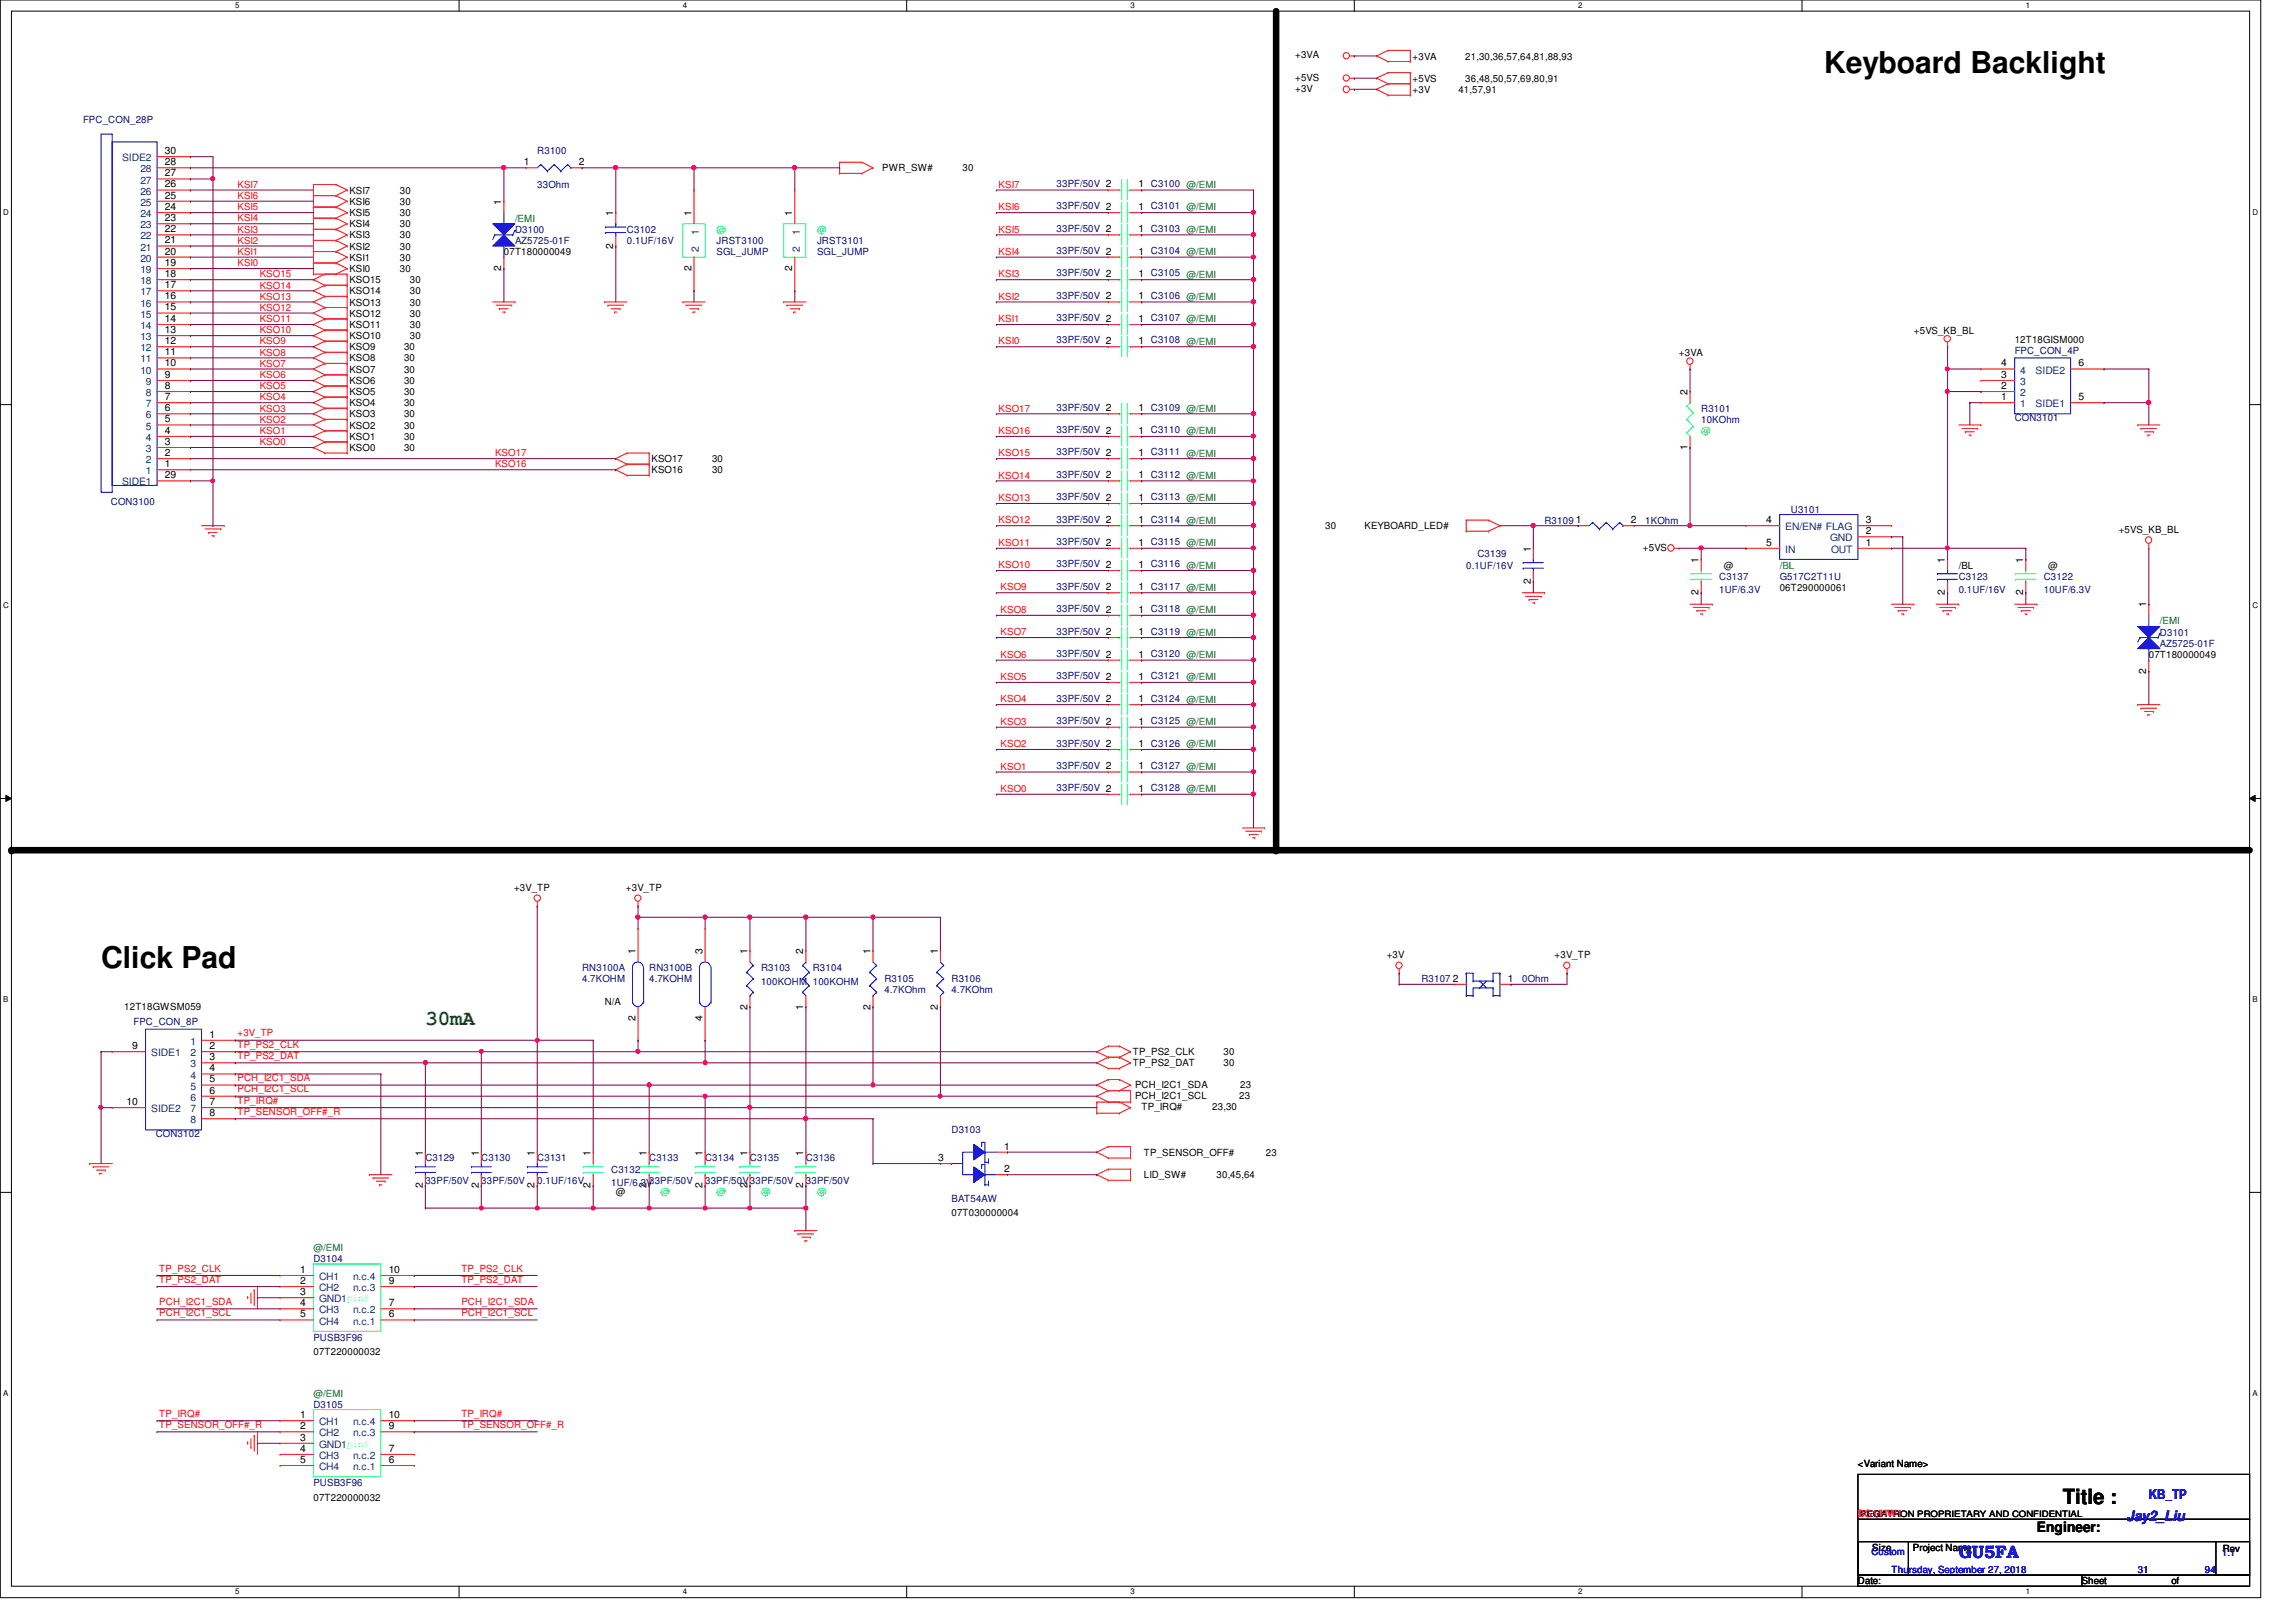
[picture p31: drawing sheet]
<svg xmlns="http://www.w3.org/2000/svg" width="297mm" height="210mm" viewBox="0 0 297 210" stroke-linecap="round" stroke-linejoin="round" font-family="sans-serif">
<defs><g id="words">
<g font-size="3.9">
<text x="236" y="9.4">Keyboard Backlight</text>
<text x="13.1" y="125.3">Click Pad</text>
</g>
<text font-size="2.7" fill="#008000" x="55" y="132.6">30mA</text>
<text font-size="2.7" x="266.9" y="194.6">Title :</text>
<text font-size="2.3" fill="#00f" x="253.4" y="201.7">GU5FA</text>
<text font-size="1.9" fill="#00f" x="275.1" y="196.8">Jay2_Liu</text>
<text font-size="1.9" x="263.5" y="198.3">Engineer:</text>
<text font-size="1.7" fill="#00f" x="278" y="193.9">KB_TP</text>
<g font-size="1.3">
<text x="167.6" y="7.5">+3VA</text>
<text x="167.6" y="10.5">+5VS</text>
<text x="167.6" y="11.9">+3V</text>
<text x="182.7" y="7.7">+3VA</text>
<text x="182.7" y="10.6">+5VS</text>
<text x="189.6" y="7.7">21,30,36,57,64,81,88,93</text>
<text x="189.6" y="10.6">36,48,50,57,69,80,91</text>
<text x="182.7" y="12">+3V</text>
<text x="188.7" y="12">41,57,91</text>
<text x="21.3" y="19.9">30</text>
<text x="21.3" y="22.8">27</text>
<text x="21.3" y="21.4">28</text>
<text x="67.8" y="21.4">1</text>
<text x="74.9" y="21.4">2</text>
<text x="114.1" y="22.2">PWR_SW#</text>
<text x="124.5" y="22.2">30</text>
<text x="21.3" y="28.6">23</text>
<text x="21.3" y="27.2">24</text>
<text x="21.3" y="25.7">25</text>
<text x="21.3" y="24.3">26</text>
<text x="45.2" y="28">KSI5</text>
<text x="45.2" y="29.4">KSI4</text>
<text x="45.2" y="26.5">KSI6</text>
<text x="45.2" y="25.1">KSI7</text>
<text x="51.7" y="28">30</text>
<text x="51.7" y="29.4">30</text>
<text x="51.7" y="26.5">30</text>
<text x="51.7" y="25.1">30</text>
<text x="64.9" y="26.5" transform="rotate(-90 64.9 26.5)">1</text>
<text x="79.3" y="27.9" transform="rotate(-90 79.3 27.9)">1</text>
<text x="89.4" y="27.9" transform="rotate(-90 89.4 27.9)">1</text>
<text x="102.5" y="27.9" transform="rotate(-90 102.5 27.9)">1</text>
<text x="147.3" y="24.3">1 C3100 @/EMI</text>
<text x="147.3" y="27.2">1 C3101 @/EMI</text>
<text x="21.3" y="35.9">18</text>
<text x="21.3" y="34.4">19</text>
<text x="21.3" y="32.9">20</text>
<text x="21.3" y="31.5">21</text>
<text x="21.3" y="30.1">22</text>
<text x="45.2" y="30.9">KSI3</text>
<text x="45.2" y="32.3">KSI2</text>
<text x="45.2" y="33.7">KSI1</text>
<text x="45.2" y="35.2">KSI0</text>
<text x="51.7" y="30.9">30</text>
<text x="51.7" y="32.3">30</text>
<text x="51.7" y="33.7">30</text>
<text x="51.7" y="35.2">30</text>
<text x="64.9" y="35.1" transform="rotate(-90 64.9 35.1)">2</text>
<text x="65.2" y="33">07T180000049</text>
<text x="79.3" y="32.2" transform="rotate(-90 79.3 32.2)">2</text>
<text x="89.4" y="35.1" transform="rotate(-90 89.4 35.1)">2</text>
<text x="102.5" y="35.1" transform="rotate(-90 102.5 35.1)">2</text>
<text x="147.3" y="32.9">1 C3104 @/EMI</text>
<text x="147.3" y="30.1">1 C3103 @/EMI</text>
<text x="147.3" y="35.9">1 C3105 @/EMI</text>
<text x="21.3" y="41.7">14</text>
<text x="21.3" y="40.2">15</text>
<text x="21.3" y="38.7">16</text>
<text x="21.3" y="37.3">17</text>
<text x="45.2" y="36.7">KSO15</text>
<text x="45.2" y="41">KSO12</text>
<text x="45.2" y="39.5">KSO13</text>
<text x="45.2" y="38.1">KSO14</text>
<text x="53" y="36.7">30</text>
<text x="53" y="41">30</text>
<text x="53" y="39.5">30</text>
<text x="53" y="38.1">30</text>
<text x="147.3" y="38.7">1 C3106 @/EMI</text>
<text x="147.3" y="41.7">1 C3107 @/EMI</text>
<text x="21.3" y="47.4">10</text>
<text x="21.3" y="46">11</text>
<text x="21.3" y="44.5">12</text>
<text x="21.3" y="43.1">13</text>
<text x="45.2" y="42.5">KSO11</text>
<text x="45.2" y="45.3">KSO9</text>
<text x="45.2" y="46.8">KSO8</text>
<text x="45.2" y="43.9">KSO10</text>
<text x="52.3" y="45.3">30</text>
<text x="52.3" y="46.8">30</text>
<text x="53" y="42.5">30</text>
<text x="53" y="43.9">30</text>
<text x="147.3" y="44.5">1 C3108 @/EMI</text>
<text x="217.2" y="46.1">+3VA</text>
<text x="247.6" y="43.2">+5VS_KB_BL</text>
<text x="258.9" y="47.4">4</text>
<text x="260.6" y="44.3">12T18GISM000</text>
<text x="268.9" y="47.4">6</text>
<text x="21.3" y="53.2">6</text>
<text x="21.3" y="51.8">7</text>
<text x="21.3" y="50.3">8</text>
<text x="21.3" y="48.9">9</text>
<text x="45.2" y="48.2">KSO7</text>
<text x="45.2" y="49.7">KSO6</text>
<text x="45.2" y="52.6">KSO4</text>
<text x="45.2" y="51.1">KSO5</text>
<text x="52.3" y="48.2">30</text>
<text x="52.3" y="49.7">30</text>
<text x="52.3" y="52.6">30</text>
<text x="52.3" y="51.1">30</text>
<text x="147.3" y="53.2">1 C3109 @/EMI</text>
<text x="218.3" y="51.1" transform="rotate(-90 218.3 51.1)">2</text>
<text x="258.9" y="48.9">3</text>
<text x="258.9" y="50.3">2</text>
<text x="258.9" y="51.8">1</text>
<text x="268.9" y="51.8">5</text>
<text x="21.3" y="59">2</text>
<text x="21.3" y="57.6">3</text>
<text x="21.3" y="56.1">4</text>
<text x="21.3" y="54.7">5</text>
<text x="45.2" y="55.5">KSO2</text>
<text x="45.2" y="54">KSO3</text>
<text x="45.2" y="58.4">KSO0</text>
<text x="45.2" y="56.9">KSO1</text>
<text x="52.3" y="55.5">30</text>
<text x="52.3" y="54">30</text>
<text x="52.3" y="58.4">30</text>
<text x="52.3" y="56.9">30</text>
<text x="84.3" y="59.8">KSO17</text>
<text x="92.1" y="59.8">30</text>
<text x="147.3" y="59">1 C3111 @/EMI</text>
<text x="147.3" y="56.1">1 C3110 @/EMI</text>
<text x="218.3" y="58.3" transform="rotate(-90 218.3 58.3)">1</text>
<text x="21.3" y="61.9">29</text>
<text x="21.3" y="60.5">1</text>
<text x="84.3" y="61.3">KSO16</text>
<text x="92.1" y="61.3">30</text>
<text x="147.3" y="61.9">1 C3112 @/EMI</text>
<text x="147.3" y="64.8">1 C3113 @/EMI</text>
<text x="147.3" y="67.7">1 C3114 @/EMI</text>
<text x="147.3" y="70.6">1 C3115 @/EMI</text>
<text x="171.4" y="68.5">30</text>
<text x="176.5" y="68.5">KEYBOARD_LED#</text>
<text x="198" y="71.4" transform="rotate(-90 198 71.4)">1</text>
<text x="203.9" y="67.7">1</text>
<text x="211" y="67.7">2</text>
<text x="212.6" y="71.2">+5VS</text>
<text x="228.5" y="67.7">4</text>
<text x="228.5" y="70.6">5</text>
<text x="241.4" y="70.6">1</text>
<text x="241.4" y="69.1">2</text>
<text x="241.4" y="67.7">3</text>
<text x="274.1" y="68.9">+5VS_KB_BL</text>
<text x="147.3" y="76.4">1 C3117 @/EMI</text>
<text x="147.3" y="73.5">1 C3116 @/EMI</text>
<text x="198" y="75.6" transform="rotate(-90 198 75.6)">2</text>
<text x="219.7" y="77" transform="rotate(-90 219.7 77)">2</text>
<text x="219.7" y="72.8" transform="rotate(-90 219.7 72.8)">1</text>
<text x="223" y="73.6">@</text>
<text x="230.2" y="76.5">06T290000061</text>
<text x="251.6" y="77" transform="rotate(-90 251.6 77)">2</text>
<text x="251.6" y="72.8" transform="rotate(-90 251.6 72.8)">1</text>
<text x="253.4" y="73.6">/BL</text>
<text x="261.7" y="77" transform="rotate(-90 261.7 77)">2</text>
<text x="261.7" y="72.8" transform="rotate(-90 261.7 72.8)">1</text>
<text x="265" y="73.6">@</text>
<text x="147.3" y="82.2">1 C3119 @/EMI</text>
<text x="147.3" y="79.3">1 C3118 @/EMI</text>
<text x="277.7" y="78.6" transform="rotate(-90 277.7 78.6)">1</text>
<text x="147.3" y="85.1">1 C3120 @/EMI</text>
<text x="147.3" y="88">1 C3121 @/EMI</text>
<text x="277.7" y="87.2" transform="rotate(-90 277.7 87.2)">2</text>
<text x="278" y="85.1">07T180000049</text>
<text x="147.3" y="90.8">1 C3124 @/EMI</text>
<text x="147.3" y="93.8">1 C3125 @/EMI</text>
<text x="147.3" y="96.6">1 C3126 @/EMI</text>
<text x="147.3" y="99.6">1 C3127 @/EMI</text>
<text x="147.3" y="102.4">1 C3128 @/EMI</text>
<text x="66.5" y="115.3">+3V_TP</text>
<text x="81" y="115.3">+3V_TP</text>
<text x="82.2" y="123.5" transform="rotate(-90 82.2 123.5)">1</text>
<text x="90.9" y="123.5" transform="rotate(-90 90.9 123.5)">3</text>
<text x="96.7" y="123.5" transform="rotate(-90 96.7 123.5)">1</text>
<text x="103.9" y="123.5" transform="rotate(-90 103.9 123.5)">2</text>
<text x="112.6" y="123.5" transform="rotate(-90 112.6 123.5)">1</text>
<text x="121.3" y="123.5" transform="rotate(-90 121.3 123.5)">1</text>
<text x="179.4" y="124">+3V</text>
<text x="201.1" y="124">+3V_TP</text>
<text x="16.1" y="130.8">12T18GWSM059</text>
<text x="78.2" y="130">N/A</text>
<text x="96.7" y="130.6" transform="rotate(-90 96.7 130.6)">2</text>
<text x="103.9" y="130.6" transform="rotate(-90 103.9 130.6)">1</text>
<text x="112.6" y="130.6" transform="rotate(-90 112.6 130.6)">2</text>
<text x="121.3" y="130.6" transform="rotate(-90 121.3 130.6)">2</text>
<text x="188" y="127">2</text>
<text x="195.1" y="127">1</text>
<text x="17.1" y="135.8">9</text>
<text x="27.1" y="137.2">3</text>
<text x="27.1" y="135.8">2</text>
<text x="27.1" y="134.3">1</text>
<text x="82.2" y="132.1" transform="rotate(-90 82.2 132.1)">2</text>
<text x="90.9" y="132.1" transform="rotate(-90 90.9 132.1)">4</text>
<text x="146.6" y="136.6">TP_PS2_CLK</text>
<text x="158.3" y="136.6">30</text>
<text x="16.4" y="143">10</text>
<text x="27.1" y="143">7</text>
<text x="27.1" y="141.5">6</text>
<text x="27.1" y="140.1">5</text>
<text x="27.1" y="138.6">4</text>
<text x="146.6" y="138">TP_PS2_DAT</text>
<text x="146.9" y="142.2">PCH_I2C1_SCL</text>
<text x="146.9" y="140.8">PCH_I2C1_SDA</text>
<text x="147.7" y="143.6">TP_IRQ#</text>
<text x="156.8" y="143.6">23,30</text>
<text x="158.3" y="138">30</text>
<text x="160.3" y="142.2">23</text>
<text x="160.4" y="140.8">23</text>
<text x="27.1" y="144.4">8</text>
<text x="54.7" y="149.6" transform="rotate(-90 54.7 149.6)">1</text>
<text x="61.9" y="149.6" transform="rotate(-90 61.9 149.6)">1</text>
<text x="69.2" y="149.6" transform="rotate(-90 69.2 149.6)">1</text>
<text x="76.4" y="149.6" transform="rotate(-90 76.4 149.6)">1</text>
<text x="83.6" y="149.6" transform="rotate(-90 83.6 149.6)">1</text>
<text x="90.9" y="149.6" transform="rotate(-90 90.9 149.6)">1</text>
<text x="96.7" y="149.6" transform="rotate(-90 96.7 149.6)">1</text>
<text x="103.9" y="149.6" transform="rotate(-90 103.9 149.6)">1</text>
<text x="129.9" y="148.8">1</text>
<text x="148" y="149.6">TP_SENSOR_OFF#</text>
<text x="163.8" y="149.6">23</text>
<text x="54.7" y="153.8" transform="rotate(-90 54.7 153.8)">2</text>
<text x="61.9" y="153.8" transform="rotate(-90 61.9 153.8)">2</text>
<text x="69.2" y="153.8" transform="rotate(-90 69.2 153.8)">2</text>
<text x="76.4" y="153.8" transform="rotate(-90 76.4 153.8)">2</text>
<text x="79.7" y="154.6">@</text>
<text x="83.6" y="153.8" transform="rotate(-90 83.6 153.8)">2</text>
<text x="90.9" y="153.8" transform="rotate(-90 90.9 153.8)">2</text>
<text x="96.7" y="153.8" transform="rotate(-90 96.7 153.8)">2</text>
<text x="103.9" y="153.8" transform="rotate(-90 103.9 153.8)">2</text>
<text x="121.4" y="150.2">3</text>
<text x="129.9" y="151.7">2</text>
<text x="148" y="152.5">LID_SW#</text>
<text x="157.4" y="152.5">30,45,64</text>
<text x="123.1" y="157.4">07T030000004</text>
<text x="38.8" y="164.7">1</text>
<text x="38.8" y="166.2">2</text>
<text x="38.8" y="167.6">3</text>
<text x="50.3" y="164.7">10</text>
<text x="50.3" y="166.2">9</text>
<text x="38.8" y="169">4</text>
<text x="38.8" y="170.5">5</text>
<text x="50.3" y="169">7</text>
<text x="50.3" y="170.5">6</text>
<text x="40.6" y="175.3">07T220000032</text>
<text x="38.8" y="183.5">1</text>
<text x="38.8" y="185">2</text>
<text x="50.3" y="183.5">10</text>
<text x="50.3" y="185">9</text>
<text x="38.8" y="186.4">3</text>
<text x="38.8" y="187.9">4</text>
<text x="38.8" y="189.3">5</text>
<text x="50.3" y="187.9">7</text>
<text x="50.3" y="189.3">6</text>
<text x="240.4" y="189.8">&lt;Variant Name&gt;</text>
<text x="40.6" y="194.2">07T220000032</text>
<text x="242.2" y="200.7">Size</text>
<text x="247.5" y="200.7">Project Name</text>
<text x="287.6" y="200.8">Rev</text>
<text x="240.4" y="205">Date:</text>
<text x="269.3" y="205">Sheet</text>
<text x="280.9" y="205">of</text>
</g>
<g font-size="1.3" fill="#000080">
<text x="10.7" y="16">FPC_CON_28P</text>
<text x="69.5" y="20">R3100</text>
<text x="69.5" y="24.3">33Ohm</text>
<text x="136.7" y="24.2">33PF/50V 2</text>
<text x="136.7" y="30">33PF/50V 2</text>
<text x="136.7" y="27.1">33PF/50V 2</text>
<text x="66.6" y="30.1">D3100</text>
<text x="66.6" y="31.6">AZ5725-01F</text>
<text x="81.1" y="30.1">C3102</text>
<text x="81.1" y="31.6">0.1UF/16V</text>
<text x="92.7" y="31.6">JRST3100</text>
<text x="92.7" y="33">SGL_JUMP</text>
<text x="105.7" y="31.6">JRST3101</text>
<text x="105.7" y="33">SGL_JUMP</text>
<text x="136.7" y="32.9">33PF/50V 2</text>
<text x="136.7" y="35.8">33PF/50V 2</text>
<text x="136.7" y="38.7">33PF/50V 2</text>
<text x="136.7" y="41.6">33PF/50V 2</text>
<text x="136.7" y="44.4">33PF/50V 2</text>
<text x="260.6" y="45.8">FPC_CON_4P</text>
<text x="136.7" y="53.2">33PF/50V 2</text>
<text x="220.1" y="53.3">R3101</text>
<text x="136.7" y="58.9">33PF/50V 2</text>
<text x="136.7" y="56">33PF/50V 2</text>
<text x="220.1" y="54.7">10KOhm</text>
<text x="260.6" y="54.4">CON3101</text>
<text x="14.3" y="65.3">CON3100</text>
<text x="136.7" y="61.8">33PF/50V 2</text>
<text x="136.7" y="64.7">33PF/50V 2</text>
<text x="136.7" y="67.6">33PF/50V 2</text>
<text x="136.7" y="70.5">33PF/50V 2</text>
<text x="199.8" y="67.8">R3109</text>
<text x="212.8" y="67.8">1KOhm</text>
<text x="231.7" y="66.3">U3101</text>
<text x="136.7" y="76.3">33PF/50V 2</text>
<text x="136.7" y="73.4">33PF/50V 2</text>
<text x="189.7" y="73.6">0.1UF/16V</text>
<text x="191.1" y="72.1">C3139</text>
<text x="222.4" y="75">C3137</text>
<text x="222.4" y="76.8">1UF/6.3V</text>
<text x="230.2" y="75">G517C2T11U</text>
<text x="253.4" y="75">C3123</text>
<text x="253.4" y="76.8">0.1UF/16V</text>
<text x="264.4" y="75">C3122</text>
<text x="264.4" y="76.8">10UF/6.3V</text>
<text x="136.7" y="82.1">33PF/50V 2</text>
<text x="136.7" y="79.2">33PF/50V 2</text>
<text x="279.4" y="82.3">D3101</text>
<text x="279.4" y="83.7">AZ5725-01F</text>
<text x="136.7" y="85">33PF/50V 2</text>
<text x="136.7" y="87.9">33PF/50V 2</text>
<text x="136.7" y="90.8">33PF/50V 2</text>
<text x="136.7" y="93.7">33PF/50V 2</text>
<text x="136.7" y="96.6">33PF/50V 2</text>
<text x="136.7" y="99.5">33PF/50V 2</text>
<text x="136.7" y="102.4">33PF/50V 2</text>
<text x="75.3" y="125.7">RN3100A</text>
<text x="84" y="125.7">RN3100B</text>
<text x="98.5" y="125.7">R3103</text>
<text x="105.2" y="125.7">R3104</text>
<text x="75.3" y="127.1">4.7KOHM</text>
<text x="84" y="127.1">4.7KOHM</text>
<text x="98.5" y="127.4">100KOHM 100KOHM</text>
<text x="114.4" y="127.1">R3105</text>
<text x="114.4" y="128.6">4.7KOhm</text>
<text x="123.1" y="127.1">R3106</text>
<text x="123.1" y="128.6">4.7KOhm</text>
<text x="183.9" y="127.1">R3107</text>
<text x="196.9" y="127.1">0Ohm</text>
<text x="17.3" y="132.6">FPC_CON_8P</text>
<text x="20.1" y="147.1">CON3102</text>
<text x="123.1" y="146.7">D3103</text>
<text x="55" y="150.3">C3129</text>
<text x="55" y="153.2">33PF/50V</text>
<text x="62.3" y="150.3">C3130</text>
<text x="62.3" y="153.2">33PF/50V</text>
<text x="69.5" y="150.3">C3131</text>
<text x="69.5" y="153.2">0.1UF/16V</text>
<text x="79.1" y="151.8">C3132</text>
<text x="79.1" y="153.5">1UF/6.3V33PF/50V</text>
<text x="84" y="150.3">C3133</text>
<text x="91.2" y="150.3">C3134</text>
<text x="91.2" y="153.2">33PF/50V33PF/50V</text>
<text x="97" y="150.3">C3135</text>
<text x="104.3" y="150.3">C3136</text>
<text x="104.3" y="153.2">33PF/50V</text>
<text x="123.1" y="155.5">BAT54AW</text>
<text x="40.6" y="163.3">D3104</text>
<text x="40.6" y="173.5">PUSB3F96</text>
<text x="40.6" y="182.2">D3105</text>
<text x="40.6" y="192.3">PUSB3F96</text>
</g>
<g font-size="1.3" fill="#004080">
<text x="15.8" y="20.9">SIDE2</text>
<text x="18.2" y="23.7">27</text>
<text x="18.2" y="22.3">28</text>
<text x="18.2" y="29.5">23</text>
<text x="18.2" y="28.1">24</text>
<text x="18.2" y="26.6">25</text>
<text x="18.2" y="25.2">26</text>
<text x="18.2" y="35.3">19</text>
<text x="18.2" y="33.9">20</text>
<text x="18.2" y="32.4">21</text>
<text x="18.2" y="31">22</text>
<text x="90.4" y="32.6" transform="rotate(-90 90.4 32.6)">2</text>
<text x="90.4" y="30.4" transform="rotate(-90 90.4 30.4)">1</text>
<text x="103.5" y="32.6" transform="rotate(-90 103.5 32.6)">2</text>
<text x="103.5" y="30.4" transform="rotate(-90 103.5 30.4)">1</text>
<text x="18.2" y="41.1">15</text>
<text x="18.2" y="39.7">16</text>
<text x="18.2" y="38.2">17</text>
<text x="18.2" y="36.8">18</text>
<text x="18.2" y="46.9">11</text>
<text x="18.2" y="45.5">12</text>
<text x="18.2" y="44">13</text>
<text x="18.2" y="42.6">14</text>
<text x="18.2" y="48.3">10</text>
<text x="18.9" y="52.7">7</text>
<text x="18.9" y="51.3">8</text>
<text x="18.9" y="49.8">9</text>
<text x="261.4" y="48.3">4</text>
<text x="261.4" y="49.8">3</text>
<text x="261.4" y="51.3">2</text>
<text x="261.4" y="52.7">1</text>
<text x="263.4" y="52.7">SIDE1</text>
<text x="263.4" y="48.3">SIDE2</text>
<text x="18.9" y="59.9">2</text>
<text x="18.9" y="58.5">3</text>
<text x="18.9" y="57.1">4</text>
<text x="18.9" y="55.6">5</text>
<text x="18.9" y="54.1">6</text>
<text x="15.8" y="62.8">SIDE1</text>
<text x="18.9" y="61.4">1</text>
<text x="231" y="68.6">EN/EN# FLAG</text>
<text x="231" y="71.5">IN</text>
<text x="236.8" y="70.1">GND</text>
<text x="236.9" y="71.5">OUT</text>
<text x="19.6" y="136.7">SIDE1</text>
<text x="24.6" y="136.7">2</text>
<text x="24.6" y="135.2">1</text>
<text x="19.6" y="143.9">SIDE2</text>
<text x="24.6" y="143.9">7</text>
<text x="24.6" y="142.5">6</text>
<text x="24.6" y="141">5</text>
<text x="24.6" y="139.6">4</text>
<text x="24.6" y="138.1">3</text>
<text x="24.6" y="145.4">8</text>
<text x="41.3" y="165.7">CH1</text>
<text x="41.3" y="167.1">CH2</text>
<text x="45.7" y="165.7">n.c.4</text>
<text x="45.7" y="167.1">n.c.3</text>
<text x="41.3" y="168.5">GND1pin8</text>
<text x="41.3" y="170">CH3</text>
<text x="41.3" y="171.4">CH4</text>
<text x="45.7" y="170">n.c.2</text>
<text x="45.7" y="171.4">n.c.1</text>
<text x="41.3" y="184.4">CH1</text>
<text x="41.3" y="185.9">CH2</text>
<text x="45.7" y="184.4">n.c.4</text>
<text x="45.7" y="185.9">n.c.3</text>
<text x="41.3" y="187.4">GND1pin8</text>
<text x="41.3" y="188.8">CH3</text>
<text x="41.3" y="190.2">CH4</text>
<text x="45.7" y="188.8">n.c.2</text>
<text x="45.7" y="190.2">n.c.1</text>
</g>
<g font-size="1.3" fill="#f00">
<text x="30.7" y="28.7">KSI4</text>
<text x="30.7" y="27.2">KSI5</text>
<text x="30.7" y="24.3">KSI7</text>
<text x="30.7" y="25.7">KSI6</text>
<text x="129.2" y="24.3">KSI7</text>
<text x="129.2" y="27.2">KSI6</text>
<text x="30.7" y="33">KSI1</text>
<text x="30.7" y="30.1">KSI3</text>
<text x="30.7" y="31.5">KSI2</text>
<text x="30.7" y="34.5">KSI0</text>
<text x="33.6" y="35.9">KSO15</text>
<text x="129.2" y="35.9">KSI3</text>
<text x="129.2" y="33">KSI4</text>
<text x="129.2" y="30.1">KSI5</text>
<text x="33.6" y="40.2">KSO12</text>
<text x="33.6" y="41.7">KSO11</text>
<text x="33.6" y="38.8">KSO13</text>
<text x="33.6" y="37.3">KSO14</text>
<text x="129.2" y="41.7">KSI1</text>
<text x="129.2" y="38.8">KSI2</text>
<text x="33.6" y="46">KSO8</text>
<text x="33.6" y="47.5">KSO7</text>
<text x="33.6" y="44.6">KSO9</text>
<text x="33.6" y="43.1">KSO10</text>
<text x="129.2" y="44.6">KSI0</text>
<text x="33.6" y="51.8">KSO4</text>
<text x="33.6" y="53.3">KSO3</text>
<text x="33.6" y="48.9">KSO6</text>
<text x="33.6" y="50.4">KSO5</text>
<text x="129.2" y="53.3">KSO17</text>
<text x="33.6" y="54.7">KSO2</text>
<text x="33.6" y="56.2">KSO1</text>
<text x="33.6" y="57.6">KSO0</text>
<text x="64" y="59.1">KSO17</text>
<text x="129.2" y="59.1">KSO15</text>
<text x="129.2" y="56.2">KSO16</text>
<text x="64" y="60.5">KSO16</text>
<text x="129.2" y="64.9">KSO13</text>
<text x="129.2" y="61.9">KSO14</text>
<text x="129.2" y="70.7">KSO11</text>
<text x="129.2" y="67.7">KSO12</text>
<text x="129.2" y="73.5">KSO10</text>
<text x="129.5" y="76.4">KSO9</text>
<text x="129.5" y="82.2">KSO7</text>
<text x="129.5" y="79.3">KSO8</text>
<text x="129.5" y="88">KSO5</text>
<text x="129.5" y="85.1">KSO6</text>
<text x="129.5" y="90.9">KSO4</text>
<text x="129.5" y="93.8">KSO3</text>
<text x="129.5" y="99.6">KSO1</text>
<text x="129.5" y="96.7">KSO2</text>
<text x="129.5" y="102.5">KSO0</text>
<text x="30.7" y="137">TP_PS2_DAT</text>
<text x="30.7" y="135.6">TP_PS2_CLK</text>
<text x="30.7" y="134.1">+3V_TP</text>
<text x="30.7" y="139.9">PCH_I2C1_SDA</text>
<text x="30.7" y="141.4">PCH_I2C1_SCL</text>
<text x="30.7" y="142.8">TP_IRQ#</text>
<text x="30.7" y="144.3">TP_SENSOR_OFF#_R</text>
<text x="20.6" y="166">TP_PS2_DAT</text>
<text x="20.6" y="164.5">TP_PS2_CLK</text>
<text x="59.7" y="166">TP_PS2_DAT</text>
<text x="59.7" y="164.5">TP_PS2_CLK</text>
<text x="20.6" y="170.3">PCH_I2C1_SCL</text>
<text x="20.6" y="168.9">PCH_I2C1_SDA</text>
<text x="59.7" y="170.3">PCH_I2C1_SCL</text>
<text x="59.7" y="168.9">PCH_I2C1_SDA</text>
<text x="20.6" y="183.3">TP_IRQ#</text>
<text x="20.6" y="184.8">TP_SENSOR_OFF#_R</text>
<text x="59.7" y="183.3">TP_IRQ#</text>
<text x="59.7" y="184.8">TP_SENSOR_OFF#_R</text>
<text x="240.4" y="196.3">BG1/HW1</text>
</g>
<g font-size="1.3" fill="#008000">
<text x="66.6" y="28.7">/EMI</text>
<text x="230.2" y="73.6">/BL</text>
<text x="279.4" y="80.8">/EMI</text>
<text x="40.6" y="161.9">@/EMI</text>
<text x="40.6" y="180.7">@/EMI</text>
</g>
<g font-size="1.3" fill="#0f0">
<text x="92.7" y="30.1">@</text>
<text x="105.7" y="30.1">@</text>
<text x="220.1" y="56.2">@</text>
<text x="85.5" y="154.6">@</text>
<text x="92.7" y="154.6">@</text>
<text x="98.5" y="154.6">@</text>
<text x="105.7" y="154.6">@</text>
</g>
<g font-size="1.3" fill="#00f">
<text x="242.1" y="201.3">Custom</text>
<text x="244.7" y="203.6">Thursday, September 27, 2018</text>
<text x="276.6" y="203.6">31</text>
<text x="285.2" y="203.6">94</text>
<text x="287.4" y="201.4">1.1</text>
</g>
<text font-size="1.1" x="240.7" y="196.3">PEGATRON PROPRIETARY AND CONFIDENTIAL</text>
<g font-size="1">
<text x="30.4" y="1.1">5</text>
<text x="88.3" y="1.1">4</text>
<text x="146.3" y="1.1">3</text>
<text x="204.2" y="1.1">2</text>
<text x="262.1" y="1.1">1</text>
<text x=".4" y="27.8">D</text>
<text x="291.4" y="27.8">D</text>
<text x=".4" y="78.7">C</text>
<text x="291.4" y="78.7">C</text>
<text x=".4" y="129.7">B</text>
<text x="291.4" y="129.7">B</text>
<text x=".4" y="180.6">A</text>
<text x="291.4" y="180.6">A</text>
<text x="30.4" y="206.3">5</text>
<text x="88.3" y="206.3">4</text>
<text x="146.3" y="206.3">3</text>
<text x="204.2" y="206.3">2</text>
<text x="262.1" y="206.3">1</text>
</g>
</g></defs>
<path d="M0 0h292.5v206.8h-292.5zM1.5 1.4h289.5v203.9h-289.5z" fill="none" stroke="#000" stroke-width=".13"/>
<g fill="#fff">
<path d="M30.4 .2h.6v1.1h-.6z"/>
<path d="M30.4 205.4h.6v1.2h-.6z"/>
</g>
<path d="M59.4 0v1.4M59.4 205.3v1.4" fill="none" stroke="#000" stroke-width=".13"/>
<g fill="#fff">
<path d="M88.3 .2h.6v1.1h-.6z"/>
<path d="M88.3 205.4h.6v1.2h-.6z"/>
</g>
<path d="M117.3 0v1.4M117.3 205.3v1.4" fill="none" stroke="#000" stroke-width=".13"/>
<g fill="#fff">
<path d="M146.3 .2h.5v1.1h-.5z"/>
<path d="M146.3 205.4h.5v1.2h-.5z"/>
</g>
<path d="M175.2 0v1.4M175.2 205.3v1.4" fill="none" stroke="#000" stroke-width=".13"/>
<g fill="#fff">
<path d="M204.2 .2h.5v1.1h-.5z"/>
<path d="M204.2 205.4h.5v1.2h-.5z"/>
</g>
<path d="M233.1 0v1.4M233.1 205.3v1.4" fill="none" stroke="#000" stroke-width=".13"/>
<g fill="#fff">
<path d="M262.1 .2h.5v1.1h-.5z"/>
<path d="M262.1 205.4h.5v1.2h-.5z"/>
<path d="M.4 26.9h.7v1.1h-.7z"/>
<path d="M291.4 26.9h.7v1.1h-.7z"/>
<path d="M.4 77.8h.7v1.2h-.7z"/>
<path d="M291.4 77.8h.7v1.2h-.7z"/>
</g>
<path d="M0 52.4h1.5M291 52.4h1.5" fill="none" stroke="#000" stroke-width=".13"/>
<g fill="#fff">
<path d="M.4 128.8h.7v1.1h-.7z"/>
<path d="M291.4 128.8h.7v1.1h-.7z"/>
</g>
<path d="M0 103.3h1.5M.8 102.9l.7 .4-.7 .4zM291 103.3l.8-.4v.8zM291 103.3h1.5" fill="none" stroke="#000" stroke-width=".13"/>
<path d="M.8 102.9l.7 .4-.7 .4zM291 103.3l.8-.4v.8z" fill="#000"/>
<g fill="#fff">
<path d="M.4 179.7h.7v1.2h-.7z"/>
<path d="M291.4 179.7h.7v1.2h-.7z"/>
</g>
<path d="M0 154.3h1.5M291 154.3h1.5M240.4 190.8h50.6v13h-50.6zM240.4 199.5h6.5v4.3h-6.5zM240.4 196.6h50.6M247 199.5h39.7M286.7 199.5h4.3v4.3h-4.3zM286.7 199.5h.1M291 196.6h.1M240.4 203.8h28.9v1.5h-28.9zM269.3 203.8h21.7v1.5h-21.7z" fill="none" stroke="#000" stroke-width=".13"/>
<path d="M165.1 1.4v108.6M1.5 110h289.5" fill="none" stroke="#000" stroke-width=".85"/>
<g fill="#000">
<circle cx="1.5" cy="110" r=".42"/>
<circle cx="165.1" cy="110" r=".42"/>
</g>
<g fill="none" stroke="#f00" stroke-width=".13">
<path d="M174.6 7.2h.6M174.6 10.1h.6M174.6 11.6h.6M175.2 7.2h.1M175.2 10.1h.1M175.2 11.6h.1M178.1 7.2h.1M178.1 10.1h.1M178.1 11.6h.1M178.1 7.2l1.5 .8M178.1 10.1l1.5 .7M178.1 11.6l1.5 .7"/>
<path d="M179.6 6.5h.1M179.6 8h.1M179.6 9.4h.1M179.6 10.8h.1M179.6 12.3h.1M179.6 6.5l-1.5 .7M179.6 6.5h2.9M179.6 8h2.9M179.6 9.4l-1.5 .7M179.6 9.4h2.9M179.6 10.8h2.9M179.6 10.8l-1.5 .8"/>
<path d="M179.6 12.3h2.9M182.5 6.5h.1M182.5 8h.1M182.5 9.4h.1M182.5 10.8h.1M182.5 12.3h.1M182.5 6.5v1.5M182.5 9.4v2.9M20.3 39.1h4.3M20.3 24.6h4.3M20.3 20.3h4.3M20.3 37.6h4.3"/>
<path d="M20.3 36.2h4.3M20.3 34.8h4.3M20.3 33.3h4.3M20.3 31.8h4.3M20.3 30.4h4.3M20.3 29h4.3M20.3 27.5h4.3M20.3 26h4.3M20.3 23.2h4.3M20.3 21.7h4.3M24.6 20.3h.1M24.6 39.1h.1"/>
<path d="M24.6 37.6h.1M24.6 36.2h.1M24.6 34.8h.1M24.6 33.3h.1M24.6 31.8h.1M24.6 30.4h.1M24.6 29h.1M24.6 27.5h.1M24.6 26h.1M24.6 24.6h.1M24.6 23.2h.1M24.6 21.7h.1"/>
<path d="M40.6 26.8h.1M40.6 28.2h.1M40.6 29.7h.1M40.6 25.3h.1M40.6 31.1h.1M40.6 32.6h.1M40.6 34h.1M40.6 23.9h.1M40.6 35.5h.1M40.6 36.2h.1M40.6 39.1h.1M40.6 37.6h.1"/>
<path d="M40.6 26.8h2.9M40.6 23.9v11.6M40.6 28.2h2.9M40.6 29.7h2.9M40.6 25.3h2.9M40.6 31.1h2.9M40.6 32.6h2.9M40.6 34h2.9M40.6 23.9h2.9M40.6 35.5h4.3M40.6 36.2l1.4 .7M40.6 39.1l1.4 .7"/>
<path d="M40.6 37.6l1.4 .8M42 36.9h.1M42 35.5h.1M42 39.8h.1M42 38.4h.1M42 36.9h2.9M42 35.5l-1.4 .7M42 39.8l-1.4 .7M42 39.8h2.9M42 38.4l-1.4 .7M42 38.4h2.9M42 36.9l-1.4 .7"/>
<path d="M43.5 26.8h.1M43.5 28.2h.1M43.5 29.7h.1M43.5 25.3h.1M43.5 31.1h.1M43.5 32.6h.1M43.5 34h.1M43.5 23.9h.1M43.5 35.5h.1M43.5 26.8l1.4 .7M43.5 28.2l1.4 .8M43.5 25.3l1.4 .7"/>
<path d="M43.5 29.7l1.4 .7M43.5 31.1l1.4 .7M43.5 32.6l1.4 .7M43.5 23.9l1.4 .7M43.5 34l1.4 .8M44.9 27.5h.1M44.9 29h.1M44.9 26h.1M44.9 30.4h.1M44.9 31.8h.1M44.9 33.3h.1M44.9 24.6h.1"/>
<path d="M44.9 34.8h.1M44.9 35.5h.1M44.9 36.9h.1M44.9 39.8h.1M44.9 38.4h.1M44.9 27.5l-1.4 .7M44.9 29l-1.4 .7M44.9 26l-1.4 .8M44.9 30.4l-1.4 .7M44.9 31.8l-1.4 .8M44.9 33.3l-1.4 .7M44.9 24.6l-1.4 .7"/>
<path d="M44.9 34.8l-1.4 .7M44.9 35.5v23.1M63.8 39.1h2.8M64.2 39.5h2M64.6 40h.1M64.6 40h1.1M66.2 39.5h.1M66.6 39.1h.1M78.2 39.1h.1M78.2 39.1h2.9M78.7 39.5h.1M78.7 39.5h2"/>
<path d="M79.1 40h1.1M80.2 40h.1M88.3 39.1h.1M88.3 39.1h2.9M88.8 39.5h.1M88.8 39.5h2M89.2 40h1.2M90.4 40h.1M101.4 39.1h.1M101.4 39.1h2.9M101.8 39.5h.1M101.8 39.5h2"/>
<path d="M102.2 40h1.2M103.4 40h.1M108.6 21h.1M108.6 22.4h.1M108.6 21h2.9M108.6 21v1.4M108.6 22.4h2.9M111.5 21h.1M111.5 22.4h.1M111.5 21l1.4 .7M112.9 21.7h.1M112.9 21.7l-1.4 .7"/>
<path d="M143.4 24.6h.1M143.4 33.3h.1M143.4 24.6h1.4M143.4 33.3h1.4M146.3 24.6h1.4M146.3 33.3h1.4M147.7 24.6h.1M147.7 33.3h.1M20.3 55h4.3M20.3 59.4h4.3M20.3 57.9h4.3M20.3 56.5h4.3"/>
<path d="M20.3 53.6h4.3M20.3 52.1h4.3M20.3 50.7h4.3M20.3 49.2h4.3M20.3 47.8h4.3M20.3 46.3h4.3M20.3 44.9h4.3M20.3 43.4h4.3M20.3 42h4.3M20.3 40.5h4.3M24.6 59.4h.1M24.6 57.9h.1"/>
<path d="M24.6 56.5h.1M24.6 55h.1M24.6 53.6h.1M24.6 52.1h.1M24.6 50.7h.1M24.6 49.2h.1M24.6 47.8h.1M24.6 46.3h.1M24.6 44.9h.1M24.6 43.4h.1M24.6 42h.1M24.6 40.5h.1"/>
<path d="M40.6 40.5h.1M40.6 42h.1M40.6 44.9h.1M40.6 46.3h.1M40.6 55h.1M40.6 47.8h.1M40.6 53.6h.1M40.6 43.4h.1M40.6 49.2h.1M40.6 52.1h.1M40.6 57.9h.1M40.6 50.7h.1"/>
<path d="M40.6 56.5h.1M40.6 40.5l1.4 .8M40.6 42l1.4 .7M40.6 44.9l1.4 .7M40.6 46.3l1.4 .7M40.6 55l1.4 .8M40.6 47.8l1.4 .7M40.6 53.6l1.4 .7M40.6 43.4l1.4 .8M40.6 49.2l1.4 .8M40.6 52.1l1.4 .7M40.6 57.9l1.4 .7"/>
<path d="M40.6 50.7l1.4 .7M40.6 56.5l1.4 .7M42 41.3h.1M42 42.7h.1M42 45.6h.1M42 44.2h.1M42 47h.1M42 55.8h.1M42 54.3h.1M42 48.5h.1M42 52.8h.1M42 50h.1"/>
<path d="M42 51.4h.1M42 58.6h.1M42 57.2h.1M42 41.3h2.9M42 42.7h2.9M42 41.3l-1.4 .7M42 45.6h2.9M42 44.2l-1.4 .7M42 44.2h2.9M42 47h2.9M42 45.6l-1.4 .7M42 55.8h2.9"/>
<path d="M42 54.3l-1.4 .7M42 54.3h2.9M42 48.5h2.9M42 47l-1.4 .8M42 52.8l-1.4 .8M42 52.8h2.9M42 42.7l-1.4 .7M42 50h2.9M42 48.5l-1.4 .7M42 51.4l-1.4 .7M42 51.4h2.9M42 58.6h2.9"/>
<path d="M42 57.2l-1.4 .7M42 57.2h2.9M42 50l-1.4 .7M42 55.8l-1.4 .7M44.9 41.3h.1M44.9 42.7h.1M44.9 44.2h.1M44.9 45.6h.1M44.9 47h.1M44.9 54.3h.1M44.9 55.8h.1M44.9 48.5h.1"/>
<path d="M44.9 52.8h.1M44.9 50h.1M44.9 51.4h.1M44.9 57.2h.1M44.9 58.6h.1M65 40.4h.3M65.3 40.4h.1M79.5 40.4h.1M79.5 40.4h.3M79.7 59.4h.1M79.7 59.4l1.4 .7M81.1 58.6h.1"/>
<path d="M81.1 58.6h2.9M81.1 58.6l-1.4 .8M84 58.6h.1M84 58.6v2.9M89.7 40.4h.1M89.7 40.4h.3M102.7 40.4h.1M102.7 40.4h.3M218.6 47.8h.1M218.6 47.2v.6M252 44.9h.1M252 44.3v.6"/>
<path d="M253.4 55h2.9M253.8 55.5h2.1M254.3 55.9h.1M254.3 55.9h1.1M254.7 56.3h.3M255 56.3h.1M255.9 55.5h.1M256.3 55h.1M256.3 47.8h.1M256.3 49.2h.1M256.3 50.7h.1M256.3 52.1h.1"/>
<path d="M256.3 52.1h4.3M256.3 50.7h4.3M256.3 49.2h4.3M256.3 47.8h4.3M267.9 52.1h4.3M267.9 47.8h4.3M272.2 52.1h.1M272.2 47.8h.1M276.6 55h.1M276.6 55h2.8M277 55.5h.1M277 55.5h2"/>
<path d="M277.4 55.9h1.2M277.9 56.3h.1M277.9 56.3h.3M278.6 55.9h.1M20.3 62.2h4.3M20.3 60.8h4.3M24.6 62.2h.1M24.6 60.8h.1M26.1 68h2.9M26.5 68.5h2.1M27 68.9h.1M27 68.9h1.1"/>
<path d="M27.4 69.3h.3M27.7 69.3h.1M28.6 68.5h.1M29 68h.1M79.7 60.8h.1M79.7 60.8l1.4 .7M81.1 60.1h.1M81.1 61.5h.1M81.1 60.1h2.9M81.1 61.5h2.9M81.1 60.1l-1.4 .7M84 60.1h.1"/>
<path d="M84 61.5h.1M143.4 68h.1M143.4 71h.1M143.4 71h1.4M143.4 68h1.4M146.3 71h1.4M146.3 68h1.4M147.7 68h.1M147.7 71h.1M189.7 67.3h.1M189.7 68.7h.1M189.7 68.7h2.9"/>
<path d="M189.7 67.3h2.9M189.7 67.3v1.4M192.6 68.7h.1M192.6 67.3h.1M192.6 67.3l1.5 .7M194.1 68h.1M194.1 68l-1.5 .7M196.9 76.7h2.9M197.4 77.2h2M197.8 77.6h.1M197.8 77.6h1.2M198.2 78h.3"/>
<path d="M198.5 78h.1M199.4 77.2h.1M199.8 76.7h.1M216.6 71h.6M217.2 71h.1M218.6 78.2h2.9M219.1 78.6h2M219.5 79h.1M219.5 79h1.2M220 79.5h.3M220.3 79.5h.1M221.1 78.6h.1"/>
<path d="M221.5 78.2h.1M225.9 68h.1M225.9 71h.1M225.9 71h4.3M225.9 68h4.3M240.4 71h4.3M240.4 68h4.3M240.4 69.5h4.3M244.7 71h.1M244.7 69.5h.1M244.7 68h.1M244.7 78.2h2.9"/>
<path d="M245.1 78.6h2.1M245.6 79h.1M245.6 79h1.1M246 79.5h.3M246.3 79.5h.1M247.2 78.6h.1M247.6 78.2h.1M250.5 78.2h2.9M250.9 78.6h2.1M251.4 79h.1M251.4 79h1.1M251.8 79.5h.3"/>
<path d="M252 72.4h.1M252 76.7h.1M252 72.4v1.4M252 75.3v1.4M252.1 79.5h.1M253 78.6h.1M253.4 78.2h.1M260.6 78.2h2.9M261.1 78.6h2M261.5 79h.1M261.5 79h1.2M262 79.5h.2"/>
<path d="M262.2 79.5h.1M263.1 78.6h.1M263.5 78.2h.1M278 71h.1M278 70.4v.6M143.4 91.2h.1M143.4 91.2h1.4M146.3 91.2h1.4M147.7 91.2h.1M276.6 91.2h.1M276.6 91.2h2.8M277 91.7h.1"/>
<path d="M277 91.7h2M277.4 92.1h1.2M277.9 92.5h.1M277.9 92.5h.3M278.6 92.1h.1M69.5 117.3h.1M69.5 116.7v.6M82.5 117.3h.1M82.5 116.7v.6M160.7 107.1h2.9M161.2 107.6h2M161.6 108h.1"/>
<path d="M161.6 108h1.2M162 108.4h.3M162.3 108.4h.1M163.2 107.6h.1M163.6 107.1h.1M82.5 120.1h.1M82.5 134.6h.1M82.5 120.1v4.4M82.5 130.3v4.3M112.9 123.1h.1M112.9 130.3h.1M112.9 123.1v1.4"/>
<path d="M112.9 128.9v1.4M121.7 123.1h.1M121.7 130.3h.1M121.7 123.1v1.4M121.7 128.9v1.4M141.9 136.1h.1M141.9 137.5h.1M141.9 136.1l1.5 .7M141.9 137.5l1.5 .8M143.4 135.4h.1M143.4 136.8h.1M143.4 138.3h.1"/>
<path d="M143.4 139.7h.1M143.4 135.4l-1.5 .7M143.4 135.4h1.4M143.4 136.8h1.4M143.4 136.8l-1.5 .7M143.4 138.3h1.4M143.4 139.7l-1.5 .7M143.4 139.7h1.4M144.8 135.4h.1M144.8 136.8h.1M144.8 138.3h.1M144.8 139.7h.1"/>
<path d="M144.8 135.4l1.5 .7M144.8 136.8l1.5 .7M144.8 139.7l1.5 .7M146.3 136.1h.1M146.3 137.5h.1M146.3 136.1l-1.5 .7M146.3 137.5l-1.5 .8M181 125.9h.1M181 125.4v.5M188.3 127.4h.1M188.3 127.4h1.4M194.1 127.4h1.4"/>
<path d="M195.5 127.4h.1M202.7 125.9h.1M202.7 125.4v.5M11.6 150.6h.1M11.6 150.6h2.9M12.1 151h.1M12.1 151h2M12.5 151.4h1.1M12.9 151.8h.1M12.9 151.8h.3M13.6 151.4h.1M47.8 152h.1"/>
<path d="M47.8 152h2.9M48.3 152.4h.1M48.3 152.4h2M48.7 152.9h1.1M49.1 153.3h.1M49.1 153.3h.3M49.8 152.9h.1M97 149.1h.1M97 153.5h.1M97 149.1v1.5M97 152v1.5M102.8 159.3h.1"/>
<path d="M102.8 159.3h2.9M103.2 159.7h.1M103.2 159.7h2.1M104.3 149.1h.1M104.3 153.5h.1M104.3 149.1v1.5M104.3 152v1.5M141.9 149.1h.1M141.9 144.1h.1M141.9 142.6h.1M141.9 141.9h.1M141.9 140.4h.1"/>
<path d="M141.9 152h.1M141.9 149.1l1.5 .8M141.9 144.1h2.9M141.9 142.6v1.5M141.9 142.6h4.4M141.9 141.9l1.5 .7M141.9 140.4l1.5 .7M141.9 152l1.5 .7M143.4 148.4h.1M143.4 149.9h.1M143.4 141.1h.1M143.4 142.6h.1"/>
<path d="M143.4 151.3h.1M143.4 152.7h.1M143.4 148.4l-1.5 .7M143.4 148.4h2.9M143.4 149.9h2.9M143.4 141.1h2.9M143.4 141.1l-1.5 .8M143.4 151.3l-1.5 .7M143.4 151.3h2.9M143.4 152.7h2.9M144.8 144.1h.1M144.8 142.6h.1"/>
<path d="M144.8 141.1h.1M144.8 142.6l1.5 .7M146.3 148.4h.1M146.3 149.9h.1M146.3 143.3h.1M146.3 142.6h.1M146.3 141.1h.1M146.3 140.4h.1M146.3 151.3h.1M146.3 152.7h.1M146.3 141.1v1.5M146.3 148.4v1.5"/>
<path d="M146.3 151.3v1.4M146.3 143.3l-1.5 .8M146.3 140.4l-1.5 .7M32 167.8h.1M32 167.8v.3M32.5 168.5h.1M32.5 167.3v1.2M32.9 166.9h.1M32.9 166.9v2.1M33.3 166.5h.1M33.3 166.5v2.9M103.7 160.1h1.2"/>
<path d="M104.1 160.6h.1M104.1 160.6h.3M104.9 160.1h.1M32 186.6h.1M32 186.6v.3M32.5 187.3h.1M32.5 186.2v1.1M32.9 185.8h.1M32.9 185.8v2M33.3 185.3h.1M33.3 185.3v2.9"/>
<circle cx="174.2" cy="11.6" r=".42"/>
<circle cx="174.2" cy="10.1" r=".4"/>
<circle cx="174.2" cy="7.2" r=".4"/>
<circle cx="218.6" cy="46.7" r=".42"/>
<circle cx="251.9" cy="43.8" r=".42"/>
<circle cx="216.2" cy="70.9" r=".42"/>
<circle cx="278" cy="69.9" r=".42"/>
<circle cx="69.5" cy="116.2" r=".42"/>
<circle cx="82.5" cy="116.2" r=".4"/>
<circle cx="181" cy="124.9" r=".42"/>
<circle cx="202.7" cy="124.9" r=".42"/>
</g>
<g fill="none" stroke="#00ff80" stroke-width=".13">
<path d="M144.8 24.6h.1M144.8 33.3h.1M144.8 24.6h.3M144.8 33.3h.3M145.1 23.3h.1M145.1 32h.1M145.1 23.3v2.6M145.1 32v2.6M145.8 23.3h.1M145.8 32h.1M145.8 23.3v2.6M145.8 32v2.6"/>
<path d="M145.8 24.6h.5M145.8 33.3h.5M146.3 24.6h.1M146.3 33.3h.1M144.8 68h.1M144.8 71h.1M144.8 68h.3M144.8 71h.3M145.1 66.7h.1M145.1 69.6h.1M145.1 66.7v2.6M145.1 69.6v2.6"/>
<path d="M145.8 66.7h.1M145.8 69.6h.1M145.8 66.7v2.6M145.8 69.6v2.6M145.8 68h.5M145.8 71h.5M146.3 68h.1M146.3 71h.1M144.8 91.2h.1M144.8 91.2h.3M145.1 89.9h.1M145.1 89.9v2.6"/>
<path d="M145.8 89.9h.1M145.8 89.9v2.6M145.8 91.2h.5M146.3 91.2h.1M95.7 151h.1M95.7 151.7h.1M95.7 151h2.6M95.7 151.7h2.6M97 150.6h.1M97 152h.1M97 150.6v.4M97 151.7v.3"/>
<path d="M103 151h.1M103 151.7h.1M103 151h2.6M103 151.7h2.6M104.3 150.6h.1M104.3 152h.1M104.3 150.6v.4M104.3 151.7v.3"/>
</g>
<g fill="none" stroke="#00f" stroke-width=".13">
<path d="M13.1 17.4h1.4v46.3h-1.4zM14.5 18.4h5.8v44.4h-5.8zM260.6 46.3h7.3v7.3h-7.3zM230.2 66.6h10.2v5.8h-10.2zM250.7 74.3h.1M250.7 75h.1M250.7 74.3h2.5M250.7 75h2.5M252 73.8h.1M252 75.3h.1M252 73.8v.5M252 75v.3"/>
<path d="M81.8 129.7h.1M81.8 129.7a.69 .69 0 0 0 .7 .6 .69 .69 0 0 0 .7-.6M83.2 125.1a.69 .69 0 0 0-.7-.6 .69 .69 0 0 0-.7 .6v4.6M83.3 129.7h.1M83.3 125.1v4.6M112.5 127.6h.1M112.5 125.8h.1M112.5 127.6l.9 .8M112.5 125.8l.9 .9M112.9 128.9h.1M112.9 124.5l.5 .4M113.4 128.4h.1"/>
<path d="M113.4 124.9h.1M113.4 126.7h.1M113.4 128.4l-.5 .5M113.4 126.7l-.9 .9M113.4 124.9l-.9 .9M121.2 127.6h.1M121.2 125.8h.1M121.2 127.6l.9 .8M121.2 125.8l.9 .9M121.7 128.9h.1M121.7 124.5l.4 .4M122.1 128.4h.1"/>
<path d="M122.1 124.9h.1M122.1 126.7h.1M122.1 128.4l-.4 .5M122.1 126.7l-.9 .9M122.1 124.9l-.9 .9M189.7 125.9h.1M189.7 128.9h.1M189.7 125.9h.9v1.1M189.7 125.9v3M189.7 128.9h.9M190.6 127h.1M190.6 128.9h.1"/>
<path d="M190.6 127h2.6M191.4 127h.1M191.4 127.8h.1M191.4 127l.9 .8M192.3 127l-.9 .8M193.2 127h.1M193.2 127.8h.1M193.2 128.9h.1M193.2 127.8h-2.6v1.1M193.2 128.9h.9M193.2 127.8v1.1M194.1 125.9h.1"/>
<path d="M194.1 128.9h.1M194.1 125.9h-.9v1.1M194.1 125.9v3M127.4 152h.1M127.4 152h1.5"/>
</g>
<path d="M126 148.1l1.4 1-1.4 1z" fill-rule="evenodd" fill="#00f"/>
<path d="M126 148.1l1.4 1-1.4 1z" fill="none" stroke="#00f" stroke-width=".13"/>
<path d="M126 151l1.4 1-1.4 1z" fill-rule="evenodd" fill="#00f"/>
<g fill="none" stroke="#00f" stroke-width=".13">
<path d="M70 21.3h.1M70 21.3l.8 .8M70 21.3l-.5 .4M70.8 22.1h.1M71.7 21.3h.1M71.7 21.3l.9 .8M71.7 21.3l-.9 .8M72.6 22.1h.1M73.4 21.3h.1M73.4 21.3l.5 .4M73.4 21.3l-.8 .8M73.9 21.7h.1"/>
<path d="M78.4 29.4h.1M78.4 30.1h.1M78.4 29.4h2.6M78.4 30.1h2.6M79.7 29h.1M79.7 30.4h.1M79.7 29v.4M79.7 30.1v.3M197.1 72.8h.1M197.1 73.5h.1M197.1 72.8h2.6M197.1 73.5h2.6"/>
<path d="M198.4 72.4h.1M198.4 73.8h.1M198.4 72.4v.4M198.4 73.5v.3M276.9 82.5h2.3M279.2 82.5h.1M279.4 82h.1M279.4 82l-.2 .5M53.8 151h.1M53.8 151.7h.1M53.8 151h2.5M53.8 151.7h2.5"/>
<path d="M55 150.6h.1M55 152h.1M55 150.6v.4M55 151.7v.3M68.2 151h.1M68.2 151.7h.1M68.2 151h2.6M68.2 151.7h2.6M69.5 150.6h.1M69.5 152h.1M69.5 150.6v.4M69.5 151.7v.3"/>
<path d="M123.1 150.6h.1M123.1 150.6h1.4M126 151l1.4 1-1.4 1zM126 149.1h-1.5v2.9h1.5M127 148.3h.1M127 147.8h.1M127 151.1h.1M127 150.7h.1M127 147.8h.4v2.6M127 150.7h.4v2.6M127 147.8v.5M127 150.7v.4"/>
<path d="M127.4 149.1h.1M127.4 150.4h.1M127.4 153.3h.1M127.4 149.1h1.5M127.4 150.4h.5M127.4 153.3h.5M127.9 150.4h.1M127.9 150h.1M127.9 153.3h.1M127.9 152.9h.1M127.9 150v.4M127.9 152.9v.4"/>
</g>
<g fill="none" stroke="#f00" stroke-width=".13">
<path d="M68.1 21.7h.1M68.1 21.7h1.4M73.9 21.7h1.4M75.3 21.7h.1M79.7 27.5h.1M79.7 31.8h.1M79.7 27.5v1.5M79.7 30.4v1.4M143.4 30.4h.1M143.4 30.4h1.4M146.3 30.4h1.4M147.7 30.4h.1"/>
<path d="M143.4 59.4h.1M143.4 53.6h.1M143.4 59.4h1.4M143.4 53.6h1.4M146.3 59.4h1.4M146.3 53.6h1.4M147.7 59.4h.1M147.7 53.6h.1M218.6 57.9h.1M218.6 50.7h.1M218.6 50.7v1.4M218.6 56.5v1.4"/>
<path d="M198.4 71h.1M198.4 75.3h.1M198.4 71v1.4M198.4 73.8v1.5M143.4 97h.1M143.4 97h1.4M146.3 97h1.4M147.7 97h.1M55 149.1h.1M55 153.5h.1M55 149.1v1.5M55 152v1.5"/>
<path d="M69.5 149.1h.1M69.5 153.5h.1M69.5 149.1v1.5M69.5 152v1.5M84 149.1h.1M84 153.5h.1M84 149.1v1.5M84 152v1.5M121.7 150.6h.1M121.7 150.6h1.4M128.9 149.1h1.4M128.9 152h1.4"/>
<path d="M130.3 149.1h.1M130.3 152h.1"/>
</g>
<g fill="none" stroke="#00ff80" stroke-width=".13">
<path d="M144.8 30.4h.1M144.8 30.4h.3M145.1 29.1h.1M145.1 29.1v2.6M145.8 29.1h.1M145.8 29.1v2.6M145.8 30.4h.5M146.3 30.4h.1M144.8 59.4h.1M144.8 53.6h.1M144.8 59.4h.3M144.8 53.6h.3"/>
<path d="M145.1 58h.1M145.1 52.2h.1M145.1 52.2v2.7M145.1 58v2.7M145.8 58h.1M145.8 52.2h.1M145.8 52.2v2.7M145.8 58v2.7M145.8 59.4h.5M145.8 53.6h.5M146.3 59.4h.1M146.3 53.6h.1"/>
<path d="M218.2 52.5h.1M218.2 56h.1M218.2 54.3h.1M218.2 52.5l.9 .9M218.2 56l.4 .5M218.2 54.3l.9 .9M218.6 52.1h.1M218.6 52.1l-.4 .4M219.1 53.4h.1M219.1 55.2h.1M219.1 53.4l-.9 .9M219.1 55.2l-.9 .8"/>
<path d="M144.8 97h.1M144.8 97h.3M145.1 95.7h.1M145.1 95.7v2.6M145.8 95.7h.1M145.8 95.7v2.6M145.8 97h.5M146.3 97h.1M82.7 151h.1M82.7 151.7h.1M82.7 151h2.6M82.7 151.7h2.6"/>
<path d="M84 150.6h.1M84 152h.1M84 150.6v.4M84 151.7v.3"/>
</g>
<path d="M276.6 81.1h2.8l-1.4 1.4z" fill="#00f"/>
<path d="M276.6 81.1h2.8l-1.4 1.4z" fill="none" stroke="#00f" stroke-width=".13"/>
<path d="M278 82.5l1.4 1.4h-2.8z" fill="#00f"/>
<g fill="none" stroke="#00f" stroke-width=".13">
<path d="M64 30.4h2.3M66.3 30.4h.1M66.6 29.8h.1M66.6 29.8l-.3 .6M206 67.6h.1M206 67.6l.9 .9M206 67.6l-.4 .4M206.9 68.5h.1M207.8 67.6h.1M207.8 67.6l.9 .9M207.8 67.6l-.9 .9M208.7 68.5h.1"/>
<path d="M209.5 67.6h.1M209.5 67.6l.5 .4M209.5 67.6l-.8 .9M210 68h.1M278 79.6v1.5M276.9 82.5h.1M276.9 82.5l-.3 .6M278 82.5l1.4 1.4h-2.8zM278 81.1h.1M278 85.4h.1M278 83.9v1.5M18.8 133.2h7.3v13h-7.3z"/>
<path d="M103.8 124.9h.1M103.8 128.4h.1M103.8 126.7h.1M103.8 124.9l.9 .9M103.8 128.4l.5 .5M103.8 126.7l.9 .9M104.3 124.5h.1M104.3 124.5l-.5 .4M104.7 125.8h.1M104.7 127.6h.1M104.7 125.8l-.9 .9M104.7 127.6l-.9 .8"/>
<path d="M61 151h.1M61 151.7h.1M61 151h2.6M61 151.7h2.6M62.3 150.6h.1M62.3 152h.1M62.3 150.6v.4M62.3 151.7v.3"/>
</g>
<g fill="none" stroke="#f00" stroke-width=".13">
<path d="M89.8 24.6h.1M89.8 37.6h.1M89.8 24.6v4.4M89.8 33.3v4.3M102.8 24.6h.1M102.8 37.6h.1M102.8 24.6v4.4M102.8 33.3v4.3M143.4 39.1h.1M143.4 36.2h.1M143.4 27.5h.1M143.4 39.1h1.4"/>
<path d="M143.4 36.2h1.4M143.4 27.5h1.4M146.3 39.1h1.4M146.3 36.2h1.4M146.3 27.5h1.4M147.7 39.1h.1M147.7 36.2h.1M147.7 27.5h.1M143.4 44.9h.1M143.4 42h.1M143.4 44.9h1.4M143.4 42h1.4"/>
<path d="M146.3 44.9h1.4M146.3 42h1.4M147.7 44.9h.1M147.7 42h.1M143.4 76.7h.1M143.4 62.2h.1M143.4 73.8h.1M143.4 79.6h.1M143.4 76.7h1.4M143.4 62.2h1.4M143.4 73.8h1.4M143.4 79.6h1.4"/>
<path d="M146.3 76.7h1.4M146.3 62.2h1.4M146.3 73.8h1.4M146.3 79.6h1.4M147.7 76.7h.1M147.7 62.2h.1M147.7 73.8h.1M147.7 79.6h.1M204.2 68h.1M204.2 68h1.4M210 68h1.4M211.4 68h.1"/>
<path d="M220.1 72.4h.1M220.1 76.7h.1M220.1 72.4v1.4M220.1 75.3v1.4M262.1 72.4h.1M262.1 76.7h.1M262.1 72.4v1.4M262.1 75.3v1.4M278 78.2h.1M278 78.2v1.4M143.4 82.5h.1M143.4 85.4h.1"/>
<path d="M143.4 99.9h.1M143.4 94.1h.1M143.4 82.5h1.4M143.4 85.4h1.4M143.4 99.9h1.4M143.4 94.1h1.4M146.3 82.5h1.4M146.3 85.4h1.4M146.3 99.9h1.4M146.3 94.1h1.4M147.7 82.5h.1M147.7 85.4h.1"/>
<path d="M147.7 99.9h.1M147.7 94.1h.1M278 86.9h.1M278 85.4v1.5M143.4 102.8h.1M143.4 102.8h1.4M146.3 102.8h1.4M147.7 102.8h.1M14.5 136.1h.1M14.5 136.1h4.3M26.1 139h4.3M26.1 137.5h4.3"/>
<path d="M26.1 136.1h4.3M26.1 134.6h4.3M30.4 139h.1M30.4 137.5h.1M30.4 136.1h.1M30.4 134.6h.1M104.3 130.3h.1M104.3 123.1h.1M104.3 123.1v1.4M104.3 128.9v1.4M14.5 143.3h.1M14.5 143.3h4.3"/>
<path d="M26.1 144.8h4.3M26.1 143.3h4.3M26.1 141.9h4.3M26.1 140.4h4.3M30.4 144.8h.1M30.4 143.3h.1M30.4 141.9h.1M30.4 140.4h.1M62.3 149.1h.1M62.3 153.5h.1M62.3 149.1v1.5M62.3 152v1.5"/>
<path d="M36.2 165.1h.1M36.2 166.5h.1M36.2 167.9h.1M36.2 169.4h.1M36.2 170.8h.1M36.2 165.1h4.4M36.2 166.5h4.4M36.2 167.9h4.4M36.2 169.4h4.4M36.2 170.8h4.4M49.3 165.1h4.3M49.3 166.5h4.3"/>
<path d="M49.3 169.4h4.3M49.3 170.8h4.3M53.6 165.1h.1M53.6 166.5h.1M53.6 169.4h.1M53.6 170.8h.1M36.2 183.9h.1M36.2 185.3h.1M36.2 186.8h.1M36.2 188.2h.1M36.2 189.7h.1M36.2 183.9h4.4"/>
<path d="M36.2 185.3h4.4M36.2 186.8h4.4M36.2 188.2h4.4M36.2 189.7h4.4M49.3 183.9h4.3M49.3 185.3h4.3M49.3 188.2h4.3M49.3 189.7h4.3M53.6 183.9h.1M53.6 185.3h.1M53.6 188.2h.1M53.6 189.7h.1"/>
</g>
<g fill="none" stroke="#00ff80" stroke-width=".13">
<path d="M88.3 29h2.9v4.3h-2.9zM101.4 29h2.9v4.3h-2.9zM144.8 39.1h.1M144.8 36.2h.1M144.8 27.5h.1M144.8 39.1h.3M144.8 36.2h.3M144.8 27.5h.3M145.1 37.8h.1M145.1 34.9h.1M145.1 26.2h.1M145.1 26.2v2.6"/>
<path d="M145.1 34.9v2.6M145.1 37.8v2.6M145.8 37.8h.1M145.8 34.9h.1M145.8 26.2h.1M145.8 26.2v2.6M145.8 34.9v2.6M145.8 37.8v2.6M145.8 39.1h.5M145.8 36.2h.5M145.8 27.5h.5M146.3 39.1h.1"/>
<path d="M146.3 36.2h.1M146.3 27.5h.1M144.8 44.9h.1M144.8 42h.1M144.8 44.9h.3M144.8 42h.3M145.1 43.6h.1M145.1 40.7h.1M145.1 40.7v2.6M145.1 43.6v2.6M145.8 43.6h.1M145.8 40.7h.1"/>
<path d="M145.8 40.7v2.6M145.8 43.6v2.6M145.8 44.9h.5M145.8 42h.5M146.3 44.9h.1M146.3 42h.1M144.8 76.7h.1M144.8 62.2h.1M144.8 73.8h.1M144.8 79.6h.1M144.8 76.7h.3M144.8 62.2h.3"/>
<path d="M144.8 73.8h.3M144.8 79.6h.3M145.1 75.4h.1M145.1 61h.1M145.1 72.5h.1M145.1 78.3h.1M145.1 61v2.5M145.1 72.5v2.6M145.1 75.4v2.6M145.1 78.3v2.6M145.8 75.4h.1M145.8 61h.1"/>
<path d="M145.8 72.5h.1M145.8 78.3h.1M145.8 61v2.5M145.8 72.5v2.6M145.8 75.4v2.6M145.8 78.3v2.6M145.8 76.7h.5M145.8 62.2h.5M145.8 73.8h.5M145.8 79.6h.5M146.3 76.7h.1M146.3 62.2h.1"/>
<path d="M146.3 73.8h.1M146.3 79.6h.1M218.8 74.3h.1M218.8 75h.1M218.8 74.3h2.6M218.8 75h2.6M220.1 73.8h.1M220.1 75.3h.1M220.1 73.8v.5M220.1 75v.3M260.8 74.3h.1M260.8 75h.1"/>
<path d="M260.8 74.3h2.6M260.8 75h2.6M262.1 73.8h.1M262.1 75.3h.1M262.1 73.8v.5M262.1 75v.3M144.8 82.5h.1M144.8 85.4h.1M144.8 99.9h.1M144.8 94.1h.1M144.8 82.5h.3M144.8 85.4h.3"/>
<path d="M144.8 99.9h.3M144.8 94.1h.3M145.1 81.2h.1M145.1 84.1h.1M145.1 98.6h.1M145.1 92.8h.1M145.1 81.2v2.6M145.1 84.1v2.6M145.1 92.8v2.6M145.1 98.6v2.6M145.8 81.2h.1M145.8 84.1h.1"/>
<path d="M145.8 98.6h.1M145.8 92.8h.1M145.8 81.2v2.6M145.8 84.1v2.6M145.8 92.8v2.6M145.8 98.6v2.6M145.8 82.5h.5M145.8 85.4h.5M145.8 99.9h.5M145.8 94.1h.5M146.3 82.5h.1M146.3 85.4h.1"/>
<path d="M146.3 99.9h.1M146.3 94.1h.1M144.8 102.8h.1M144.8 102.8h.3M145.1 101.5h.1M145.1 101.5v2.6M145.8 101.5h.1M145.8 101.5v2.6M145.8 102.8h.5M146.3 102.8h.1M40.6 163.6h8.7v8.7h-8.7zM40.6 182.4h8.7v8.7h-8.7z"/>
</g>
<path d="M63.8 29h2.8l-1.4 1.4z" fill="#00f"/>
<path d="M63.8 29h2.8l-1.4 1.4z" fill="none" stroke="#00f" stroke-width=".13"/>
<path d="M65.2 30.4l1.4 1.4h-2.8z" fill="#00f"/>
<g fill="none" stroke="#00f" stroke-width=".13">
<path d="M64 30.4h.1M64 30.4l-.2 .6M65.2 30.4l1.4 1.4h-2.8zM65.2 29h.1M65.2 33.3h.1M65.2 27.5v1.5M65.2 31.8v1.5M90.5 129.7h.1M90.5 129.7a.71 .71 0 0 0 .7 .6 .71 .71 0 0 0 .7-.6M91.9 125.1a.71 .71 0 0 0-.7-.6 .71 .71 0 0 0-.7 .6v4.6M92 129.7h.1M92 125.1v4.6"/>
<path d="M96.6 127.6h.1M96.6 125.8h.1M96.6 127.6l.8 .8M96.6 125.8l.8 .9M97 128.9h.1M97 124.5l.4 .4M97.4 128.4h.1M97.4 124.9h.1M97.4 126.7h.1M97.4 128.4l-.4 .5M97.4 126.7l-.8 .9M97.4 124.9l-.8 .9"/>
</g>
<g fill="none" stroke="#f00" stroke-width=".13">
<path d="M65.2 26h.1M65.2 34.8h.1M65.2 26v1.5M65.2 33.3v1.5M143.4 56.5h.1M143.4 56.5h1.4M146.3 56.5h1.4M147.7 56.5h.1M143.4 65.2h.1M143.4 65.2h1.4M146.3 65.2h1.4M147.7 65.2h.1"/>
<path d="M143.4 88.3h.1M143.4 88.3h1.4M146.3 88.3h1.4M147.7 88.3h.1M91.2 120.1h.1M91.2 134.6h.1M91.2 120.1v4.4M91.2 130.3v4.3M97 123.1h.1M97 130.3h.1M97 123.1v1.4M97 128.9v1.4"/>
<path d="M76.7 149.1h.1M76.7 153.5h.1M76.7 149.1v1.5M76.7 152v1.5M91.2 149.1h.1M91.2 153.5h.1M91.2 149.1v1.5M91.2 152v1.5"/>
</g>
<g fill="none" stroke="#00ff80" stroke-width=".13">
<path d="M144.8 56.5h.1M144.8 56.5h.3M145.1 55.2h.1M145.1 55.2v2.5M145.8 55.2h.1M145.8 55.2v2.5M145.8 56.5h.5M146.3 56.5h.1M144.8 65.2h.1M144.8 65.2h.3M145.1 63.8h.1M145.1 63.8v2.7"/>
<path d="M145.8 63.8h.1M145.8 63.8v2.7M145.8 65.2h.5M146.3 65.2h.1M144.8 88.3h.1M144.8 88.3h.3M145.1 87h.1M145.1 87v2.6M145.8 87h.1M145.8 87v2.6M145.8 88.3h.5M146.3 88.3h.1"/>
<path d="M75.5 151h.1M75.5 151.7h.1M75.5 151h2.6M75.5 151.7h2.6M76.7 150.6h.1M76.7 152h.1M76.7 150.6v.4M76.7 151.7v.3M90 151h.1M90 151.7h.1M90 151h2.5M90 151.7h2.5"/>
<path d="M91.2 150.6h.1M91.2 152h.1M91.2 150.6v.4M91.2 151.7v.3"/>
</g>
<path d="M30.4 137.5h.1M30.4 136.1h.1M30.4 137.5h24.6M30.4 136.1h31.9M55 137.5h.1M55 137.5v11.6M55 153.5h.1M55 156.3h.1M55 153.5v2.8M62.3 153.5h.1M62.3 153.5v2.8h-7.3" fill="none" stroke="#800040" stroke-width=".13"/>
<circle cx="62.3" cy="156.3" r=".26" fill="#f0f"/>
<circle cx="62.3" cy="156.3" r=".26" fill="none" stroke="#f0f" stroke-width=".13"/>
<path d="M30.4 134.6h.1M30.4 139h.1M30.4 134.6h39.1M30.4 139h18.9M49.3 139h.1M49.3 139v13M69.5 134.6h.1M69.5 134.6v14.5M13.1 143.3h.1M13.1 143.3v7.3" fill="none" stroke="#800040" stroke-width=".13"/>
<circle cx="13" cy="143.3" r=".26" fill="#f0f"/>
<circle cx="13" cy="143.3" r=".26" fill="none" stroke="#f0f" stroke-width=".13"/>
<g fill="none" stroke="#800040" stroke-width=".13">
<path d="M128.9 39.1h.1M128.9 36.2h.1M128.9 33.3h.1M128.9 30.4h.1M128.9 24.6h.1M128.9 27.5h.1M128.9 39.1h14.5M128.9 36.2h14.5M128.9 33.3h14.5M128.9 30.4h14.5M128.9 24.6h14.5M128.9 27.5h14.5"/>
<path d="M147.7 33.3h.1M147.7 30.4h.1M147.7 27.5h.1M147.7 24.6h.1M147.7 36.2h.1M147.7 36.2h14.5M147.7 33.3h14.5M147.7 30.4h14.5M147.7 24.6h14.5M147.7 27.5h14.5M128.9 59.4h.1M128.9 44.9h.1"/>
<path d="M128.9 42h.1M128.9 59.4h14.5M128.9 44.9h14.5M128.9 42h14.5M128.9 79.6h.1M128.9 76.7h.1M128.9 73.8h.1M128.9 71h.1M128.9 68h.1M128.9 65.2h.1M128.9 62.2h.1M128.9 79.6h14.5"/>
<path d="M128.9 76.7h14.5M128.9 73.8h14.5M128.9 71h14.5M128.9 68h14.5M128.9 65.2h14.5M128.9 62.2h14.5M128.9 88.3h.1M128.9 85.4h.1M128.9 82.5h.1M128.9 91.2h.1M128.9 99.9h.1M128.9 97h.1"/>
<path d="M128.9 94.1h.1M128.9 88.3h14.5M128.9 85.4h14.5M128.9 82.5h14.5M128.9 91.2h14.5M128.9 99.9h14.5M128.9 97h14.5M128.9 94.1h14.5M69.5 117.3h.1M69.5 117.3v17.3M128.9 102.8h.1M128.9 102.8h14.5"/>
<path d="M13.1 136.1h.1M13.1 136.1v7.2M13.1 136.1h1.4M62.3 136.1h.1M62.3 136.1v13M13.1 143.3h.1M13.1 143.3h1.4M62.3 156.3h.1M69.5 153.5h.1M69.5 153.5v2.8h-7.2"/>
</g>
<circle cx="162.1" cy="36.2" r=".29" fill="#f0f"/>
<circle cx="162.1" cy="36.2" r=".29" fill="none" stroke="#f0f" stroke-width=".13"/>
<path d="M147.7 39.1h.1M147.7 39.1h14.5M147.7 42h.1M147.7 44.9h.1M147.7 59.4h.1M147.7 42h14.5M147.7 44.9h14.5M147.7 59.4h14.5M147.7 62.2h.1M147.7 62.2h14.5" fill="none" stroke="#800040" stroke-width=".13"/>
<circle cx="162.1" cy="59.3" r=".29" fill="#f0f"/>
<circle cx="162.1" cy="59.3" r=".29" fill="none" stroke="#f0f" stroke-width=".13"/>
<path d="M147.7 65.2h.1M147.7 68h.1M147.7 71h.1M147.7 65.2h14.5M147.7 68h14.5M147.7 71h14.5" fill="none" stroke="#800040" stroke-width=".13"/>
<circle cx="162.2" cy="70.9" r=".27" fill="#f0f"/>
<circle cx="162.2" cy="70.9" r=".27" fill="none" stroke="#f0f" stroke-width=".13"/>
<path d="M147.7 73.8h.1M147.7 73.8h14.5" fill="none" stroke="#800040" stroke-width=".13"/>
<circle cx="162.1" cy="73.8" r=".29" fill="#f0f"/>
<circle cx="162.1" cy="73.8" r=".29" fill="none" stroke="#f0f" stroke-width=".13"/>
<g fill="none" stroke="#800040" stroke-width=".13">
<path d="M147.7 79.6h.1M147.7 76.7h.1M147.7 79.6h14.5M147.7 76.7h14.5M147.7 85.4h.1M147.7 82.5h.1M147.7 88.3h.1M147.7 91.2h.1M147.7 94.1h.1M147.7 97h.1M147.7 85.4h14.5M147.7 82.5h14.5"/>
<path d="M147.7 88.3h14.5M147.7 91.2h14.5M147.7 94.1h14.5M147.7 97h14.5"/>
</g>
<circle cx="162.1" cy="97" r=".29" fill="#f0f"/>
<circle cx="162.1" cy="97" r=".29" fill="none" stroke="#f0f" stroke-width=".13"/>
<path d="M147.7 99.9h.1M147.7 99.9h14.5M147.7 102.8h.1M147.7 102.8h14.5M162.2 102.8h.1M162.2 102.8v4.3" fill="none" stroke="#800040" stroke-width=".13"/>
<circle cx="162.1" cy="102.8" r=".29" fill="#f0f"/>
<circle cx="162.1" cy="102.8" r=".29" fill="none" stroke="#f0f" stroke-width=".13"/>
<path d="M162.2 24.6h.1M162.2 24.6v2.9" fill="none" stroke="#800040" stroke-width=".13"/>
<circle cx="162.2" cy="27.5" r=".27" fill="#f0f"/>
<circle cx="162.2" cy="27.5" r=".27" fill="none" stroke="#f0f" stroke-width=".13"/>
<path d="M162.2 27.5h.1M162.2 27.5v2.9" fill="none" stroke="#800040" stroke-width=".13"/>
<circle cx="162.1" cy="30.4" r=".29" fill="#f0f"/>
<circle cx="162.1" cy="30.4" r=".29" fill="none" stroke="#f0f" stroke-width=".13"/>
<path d="M162.2 30.4h.1M162.2 33.3h.1M162.2 30.4v5.8" fill="none" stroke="#800040" stroke-width=".13"/>
<circle cx="162.2" cy="33.3" r=".27" fill="#f0f"/>
<circle cx="162.2" cy="33.3" r=".27" fill="none" stroke="#f0f" stroke-width=".13"/>
<path d="M162.2 36.2h.1M162.2 39.1h.1M162.2 36.2v5.8" fill="none" stroke="#800040" stroke-width=".13"/>
<circle cx="162.2" cy="41.9" r=".27" fill="#f0f"/>
<circle cx="162.2" cy="41.9" r=".27" fill="none" stroke="#f0f" stroke-width=".13"/>
<circle cx="162.1" cy="39" r=".29" fill="#f0f"/>
<circle cx="162.1" cy="39" r=".29" fill="none" stroke="#f0f" stroke-width=".13"/>
<path d="M162.2 42h.1M162.2 56.5h.1M162.2 59.4h.1M162.2 42v2.9M162.2 56.5v8.7M162.2 62.2h.1" fill="none" stroke="#800040" stroke-width=".13"/>
<circle cx="162.2" cy="62.2" r=".27" fill="#f0f"/>
<circle cx="162.2" cy="62.2" r=".27" fill="none" stroke="#f0f" stroke-width=".13"/>
<path d="M162.2 65.2h.1M162.2 65.2v2.8" fill="none" stroke="#800040" stroke-width=".13"/>
<circle cx="162.1" cy="68" r=".29" fill="#f0f"/>
<circle cx="162.1" cy="68" r=".29" fill="none" stroke="#f0f" stroke-width=".13"/>
<circle cx="162.1" cy="65.1" r=".29" fill="#f0f"/>
<circle cx="162.1" cy="65.1" r=".29" fill="none" stroke="#f0f" stroke-width=".13"/>
<path d="M162.2 68h.1M162.2 71h.1M162.2 73.8h.1M162.2 76.7h.1M162.2 68v11.6" fill="none" stroke="#800040" stroke-width=".13"/>
<circle cx="162.1" cy="79.6" r=".29" fill="#f0f"/>
<circle cx="162.1" cy="79.6" r=".29" fill="none" stroke="#f0f" stroke-width=".13"/>
<circle cx="162.2" cy="76.7" r=".27" fill="#f0f"/>
<circle cx="162.2" cy="76.7" r=".27" fill="none" stroke="#f0f" stroke-width=".13"/>
<path d="M162.2 79.6h.1M162.2 79.6v5.8M162.2 82.5h.1" fill="none" stroke="#800040" stroke-width=".13"/>
<circle cx="162.2" cy="85.4" r=".27" fill="#f0f"/>
<circle cx="162.2" cy="85.4" r=".27" fill="none" stroke="#f0f" stroke-width=".13"/>
<circle cx="162.1" cy="82.5" r=".29" fill="#f0f"/>
<circle cx="162.1" cy="82.5" r=".29" fill="none" stroke="#f0f" stroke-width=".13"/>
<path d="M162.2 85.4h.1M162.2 88.3h.1M162.2 85.4v5.8" fill="none" stroke="#800040" stroke-width=".13"/>
<circle cx="162.1" cy="88.3" r=".29" fill="#f0f"/>
<circle cx="162.1" cy="88.3" r=".29" fill="none" stroke="#f0f" stroke-width=".13"/>
<path d="M162.2 91.2h.1M162.2 91.2v2.9" fill="none" stroke="#800040" stroke-width=".13"/>
<circle cx="162.1" cy="94.1" r=".29" fill="#f0f"/>
<circle cx="162.1" cy="94.1" r=".29" fill="none" stroke="#f0f" stroke-width=".13"/>
<circle cx="162.2" cy="91.2" r=".27" fill="#f0f"/>
<circle cx="162.2" cy="91.2" r=".27" fill="none" stroke="#f0f" stroke-width=".13"/>
<path d="M162.2 94.1h.1M162.2 97h.1M162.2 99.9h.1M162.2 94.1v8.7" fill="none" stroke="#800040" stroke-width=".13"/>
<circle cx="162.2" cy="99.9" r=".27" fill="#f0f"/>
<circle cx="162.2" cy="99.9" r=".27" fill="none" stroke="#f0f" stroke-width=".13"/>
<path d="M55 137.5h.1M55 137.5h36.2M97 143.3h.1M97 143.3h44.9M104.3 144.8h.1M104.3 144.8v4.3M104.3 144.8h8.6M130.3 149.1h.1M130.3 149.1h11.6" fill="none" stroke="#800040" stroke-width=".13"/>
<circle cx="91.2" cy="137.5" r=".27" fill="#f0f"/>
<circle cx="91.2" cy="137.5" r=".27" fill="none" stroke="#f0f" stroke-width=".13"/>
<circle cx="55" cy="137.5" r=".27" fill="#f0f"/>
<circle cx="55" cy="137.5" r=".27" fill="none" stroke="#f0f" stroke-width=".13"/>
<path d="M62.3 136.1h.1M62.3 136.1h20.2" fill="none" stroke="#800040" stroke-width=".13"/>
<circle cx="82.5" cy="136.1" r=".27" fill="#f0f"/>
<circle cx="82.5" cy="136.1" r=".27" fill="none" stroke="#f0f" stroke-width=".13"/>
<circle cx="62.3" cy="136.1" r=".26" fill="#f0f"/>
<circle cx="62.3" cy="136.1" r=".26" fill="none" stroke="#f0f" stroke-width=".13"/>
<path d="M91.2 141.9h.1M91.2 141.9h30.5" fill="none" stroke="#800040" stroke-width=".13"/>
<circle cx="121.6" cy="141.9" r=".26" fill="#f0f"/>
<circle cx="121.6" cy="141.9" r=".26" fill="none" stroke="#f0f" stroke-width=".13"/>
<path d="M84 140.4h.1M84 140.4h28.9" fill="none" stroke="#800040" stroke-width=".13"/>
<circle cx="112.9" cy="140.4" r=".27" fill="#f0f"/>
<circle cx="112.9" cy="140.4" r=".27" fill="none" stroke="#f0f" stroke-width=".13"/>
<path d="M82.5 118.7h.1M82.5 118.7h14.5M91.2 118.7h.1" fill="none" stroke="#800040" stroke-width=".13"/>
<circle cx="97" cy="118.7" r=".29" fill="#f0f"/>
<circle cx="97" cy="118.7" r=".29" fill="none" stroke="#f0f" stroke-width=".13"/>
<circle cx="91.2" cy="118.7" r=".27" fill="#f0f"/>
<circle cx="91.2" cy="118.7" r=".27" fill="none" stroke="#f0f" stroke-width=".13"/>
<path d="M82.5 136.1h.1M82.5 134.6h.1M82.5 136.1h59.4M82.5 134.6v1.5M91.2 134.6h.1M91.2 137.5h.1M91.2 134.6v2.9M91.2 137.5h50.7M30.4 140.4h.1M30.4 140.4h53.6M84 140.4h.1M84 140.4v8.7" fill="none" stroke="#800040" stroke-width=".13"/>
<circle cx="84" cy="140.4" r=".27" fill="#f0f"/>
<circle cx="84" cy="140.4" r=".27" fill="none" stroke="#f0f" stroke-width=".13"/>
<path d="M30.4 141.9h.1M30.4 141.9h60.8M91.2 141.9h.1M91.2 141.9v7.2" fill="none" stroke="#800040" stroke-width=".13"/>
<circle cx="91.2" cy="141.9" r=".26" fill="#f0f"/>
<circle cx="91.2" cy="141.9" r=".26" fill="none" stroke="#f0f" stroke-width=".13"/>
<path d="M30.4 143.3h.1M30.4 143.3h66.6M97 143.3h.1M97 143.3v5.8" fill="none" stroke="#800040" stroke-width=".13"/>
<circle cx="97" cy="143.3" r=".27" fill="#f0f"/>
<circle cx="97" cy="143.3" r=".27" fill="none" stroke="#f0f" stroke-width=".13"/>
<path d="M97 118.7h.1M97 118.7v4.4M30.4 144.8h.1M30.4 144.8h73.9" fill="none" stroke="#800040" stroke-width=".13"/>
<circle cx="104.2" cy="144.8" r=".29" fill="#f0f"/>
<circle cx="104.2" cy="144.8" r=".29" fill="none" stroke="#f0f" stroke-width=".13"/>
<path d="M104.3 156.3h.1M104.3 156.3v3" fill="none" stroke="#800040" stroke-width=".13"/>
<circle cx="104.2" cy="156.3" r=".27" fill="#f0f"/>
<circle cx="104.2" cy="156.3" r=".27" fill="none" stroke="#f0f" stroke-width=".13"/>
<path d="M69.5 156.3h.1M69.5 156.3h7.2M84 153.5h.1M84 153.5v2.8" fill="none" stroke="#800040" stroke-width=".13"/>
<circle cx="76.7" cy="156.3" r=".26" fill="#f0f"/>
<circle cx="76.7" cy="156.3" r=".26" fill="none" stroke="#f0f" stroke-width=".13"/>
<circle cx="69.5" cy="156.3" r=".26" fill="#f0f"/>
<circle cx="69.5" cy="156.3" r=".26" fill="none" stroke="#f0f" stroke-width=".13"/>
<path d="M84 156.3h.1M91.2 153.5h.1M91.2 153.5v2.8h-7.2" fill="none" stroke="#800040" stroke-width=".13"/>
<circle cx="84" cy="156.3" r=".26" fill="#f0f"/>
<circle cx="84" cy="156.3" r=".26" fill="none" stroke="#f0f" stroke-width=".13"/>
<path d="M91.2 156.3h.1M97 153.5h.1M97 156.3h.1M97 153.5v2.8M104.3 153.5h.1M104.3 153.5v2.8h-13.1" fill="none" stroke="#800040" stroke-width=".13"/>
<circle cx="97" cy="156.3" r=".27" fill="#f0f"/>
<circle cx="97" cy="156.3" r=".27" fill="none" stroke="#f0f" stroke-width=".13"/>
<circle cx="91.2" cy="156.3" r=".26" fill="#f0f"/>
<circle cx="91.2" cy="156.3" r=".26" fill="none" stroke="#f0f" stroke-width=".13"/>
<path d="M104.3 118.7h.1M104.3 118.7h8.6M112.9 144.8h.1M112.9 150.6h.1M112.9 144.8v5.8M112.9 150.6h8.8" fill="none" stroke="#800040" stroke-width=".13"/>
<circle cx="112.9" cy="118.7" r=".27" fill="#f0f"/>
<circle cx="112.9" cy="118.7" r=".27" fill="none" stroke="#f0f" stroke-width=".13"/>
<circle cx="104.2" cy="118.7" r=".29" fill="#f0f"/>
<circle cx="104.2" cy="118.7" r=".29" fill="none" stroke="#f0f" stroke-width=".13"/>
<g fill="none" stroke="#800040" stroke-width=".13">
<path d="M97 118.7h.1M97 118.7h7.3M104.3 118.7h.1M104.3 118.7v4.4M112.9 118.7h.1M112.9 118.7v4.4M112.9 118.7h8.8M121.7 118.7h.1M121.7 118.7v4.4M69.5 134.6h.1M69.5 134.6h7.2M97 130.3h.1"/>
<path d="M97 130.3v13M104.3 130.3h.1M104.3 130.3v14.5M112.9 130.3h.1M112.9 130.3v10.1M121.7 130.3h.1M121.7 130.3v11.6M112.9 140.4h.1M112.9 140.4h29M121.7 141.9h.1M121.7 141.9h20.2"/>
</g>
<circle cx="69.5" cy="134.6" r=".26" fill="#f0f"/>
<circle cx="69.5" cy="134.6" r=".26" fill="none" stroke="#f0f" stroke-width=".13"/>
<path d="M82.5 117.3h.1M82.5 117.3v1.4M76.7 134.6h.1M76.7 134.6v14.5M76.7 153.5h.1M76.7 156.3h.1M76.7 153.5v2.8M76.7 156.3h7.3" fill="none" stroke="#800040" stroke-width=".13"/>
<circle cx="82.5" cy="118.7" r=".29" fill="#f0f"/>
<circle cx="82.5" cy="118.7" r=".29" fill="none" stroke="#f0f" stroke-width=".13"/>
<g fill="none" stroke="#800040" stroke-width=".13">
<path d="M24.6 23.2h.1M24.6 29h.1M24.6 27.5h.1M24.6 33.3h.1M24.6 30.4h.1M24.6 31.8h.1M24.6 24.6h.1M24.6 26h.1M24.6 34.8h.1M24.6 36.2h.1M24.6 39.1h.1M24.6 37.6h.1"/>
<path d="M24.6 23.2h3M24.6 29h16M24.6 27.5h16M24.6 33.3h16M24.6 30.4h16M24.6 31.8h16M24.6 24.6h16M24.6 26h16M24.6 34.8h16M24.6 36.2h16M24.6 39.1h16M24.6 37.6h16"/>
<path d="M65.2 21.7h.1M65.2 21.7h2.9M24.6 46.3h.1M24.6 47.8h.1M24.6 44.9h.1M24.6 40.5h.1M24.6 42h.1M24.6 52.1h.1M24.6 55h.1M24.6 43.4h.1M24.6 53.6h.1M24.6 56.5h.1"/>
<path d="M24.6 49.2h.1M24.6 50.7h.1M24.6 57.9h.1M24.6 59.4h55.1M24.6 46.3h16M24.6 47.8h16M24.6 44.9h16M24.6 40.5h16M24.6 42h16M24.6 52.1h16M24.6 55h16M24.6 43.4h16"/>
<path d="M24.6 53.6h16M24.6 56.5h16M24.6 49.2h16M24.6 50.7h16M24.6 57.9h16M79.7 59.4h.1M128.9 56.5h.1M128.9 53.6h.1M128.9 53.6h14.5M128.9 56.5h14.5M147.7 56.5h.1M147.7 56.5h14.5"/>
<path d="M24.6 60.8h55.1M79.7 60.8h.1M82.5 118.7h.1M82.5 118.7v1.4M91.2 118.7h.1M91.2 118.7v1.4"/>
</g>
<circle cx="162.2" cy="56.4" r=".27" fill="#f0f"/>
<circle cx="162.2" cy="56.4" r=".27" fill="none" stroke="#f0f" stroke-width=".13"/>
<path d="M147.7 53.6h.1M162.2 44.9h.1M162.2 44.9v8.7h-14.5" fill="none" stroke="#800040" stroke-width=".13"/>
<circle cx="162.1" cy="53.5" r=".29" fill="#f0f"/>
<circle cx="162.1" cy="53.5" r=".29" fill="none" stroke="#f0f" stroke-width=".13"/>
<circle cx="162.1" cy="44.8" r=".29" fill="#f0f"/>
<circle cx="162.1" cy="44.8" r=".29" fill="none" stroke="#f0f" stroke-width=".13"/>
<path d="M79.7 31.8h.1M79.7 21.7h.1M79.7 21.7v5.8M79.7 31.8v7.3M79.7 21.7h10.1M162.2 53.6h.1M162.2 53.6v2.9" fill="none" stroke="#800040" stroke-width=".13"/>
<circle cx="79.6" cy="21.7" r=".29" fill="#f0f"/>
<circle cx="79.6" cy="21.7" r=".29" fill="none" stroke="#f0f" stroke-width=".13"/>
<path d="M89.8 21.7h.1M89.8 21.7v2.9M89.8 21.7h13M102.8 21.7h.1" fill="none" stroke="#800040" stroke-width=".13"/>
<circle cx="89.8" cy="21.7" r=".29" fill="#f0f"/>
<circle cx="89.8" cy="21.7" r=".29" fill="none" stroke="#f0f" stroke-width=".13"/>
<circle cx="102.8" cy="21.7" r=".29" fill="#f0f"/>
<circle cx="102.8" cy="21.7" r=".29" fill="none" stroke="#f0f" stroke-width=".13"/>
<path d="M24.6 21.7h.1M24.6 21.7h40.6M65.2 34.8h.1M65.2 21.7h.1M65.2 21.7v4.3M65.2 34.8v4.3M75.3 21.7h.1M75.3 21.7h4.4M89.8 37.6h.1M89.8 37.6v1.5" fill="none" stroke="#800040" stroke-width=".13"/>
<circle cx="65.2" cy="21.7" r=".29" fill="#f0f"/>
<circle cx="65.2" cy="21.7" r=".29" fill="none" stroke="#f0f" stroke-width=".13"/>
<g fill="none" stroke="#800040" stroke-width=".13">
<path d="M175.2 7.2h.1M175.2 10.1h.1M175.2 11.6h.1M175.2 7.2h2.9M175.2 10.1h2.9M175.2 11.6h2.9M102.8 21.7h.1M102.8 37.6h.1M102.8 21.7v2.9M102.8 37.6v1.5M102.8 21.7h5.8M108.6 21.7h.1"/>
<path d="M252 50.7h.1M252 50.7v20.3"/>
</g>
<circle cx="251.9" cy="70.9" r=".26" fill="#f0f"/>
<circle cx="251.9" cy="70.9" r=".26" fill="none" stroke="#f0f" stroke-width=".13"/>
<circle cx="251.9" cy="50.6" r=".27" fill="#f0f"/>
<circle cx="251.9" cy="50.6" r=".27" fill="none" stroke="#f0f" stroke-width=".13"/>
<g fill="none" stroke="#800040" stroke-width=".13">
<path d="M272.2 47.8h.1M272.2 52.1h.1M272.2 47.8h5.8M278 47.8h.1M278 47.8v4.3h-5.8M217.2 71h2.9M218.6 68h.1M218.6 68h7.3M220.1 71h.1M244.7 69.5h.1M244.7 71h.1M244.7 69.5h1.5"/>
<path d="M244.7 71h7.3M246.2 69.5h.1M246.2 69.5v8.7"/>
</g>
<circle cx="218.6" cy="68" r=".29" fill="#f0f"/>
<circle cx="218.6" cy="68" r=".29" fill="none" stroke="#f0f" stroke-width=".13"/>
<path d="M218.6 47.8h.1M218.6 57.9h.1M218.6 47.8v2.9M218.6 57.9v10.1M278 52.1h.1M278 52.1v2.9" fill="none" stroke="#800040" stroke-width=".13"/>
<circle cx="278" cy="52.1" r=".29" fill="#f0f"/>
<circle cx="278" cy="52.1" r=".29" fill="none" stroke="#f0f" stroke-width=".13"/>
<g fill="none" stroke="#800040" stroke-width=".13">
<path d="M252 50.7h4.3M254.8 52.1h.1M254.8 52.1v2.9M254.8 52.1h1.5M256.3 50.7h.1M220.1 71h.1M220.1 71v1.4M220.1 71h5.8M225.9 71h.1M252 76.7h.1M252 76.7v1.5M278 86.9h.1"/>
<path d="M278 86.9v4.3"/>
</g>
<circle cx="220.1" cy="70.9" r=".27" fill="#f0f"/>
<circle cx="220.1" cy="70.9" r=".27" fill="none" stroke="#f0f" stroke-width=".13"/>
<path d="M252 47.8h.1M252 47.8v2.9M252 47.8h4.3M252 71h.1M252 71v1.4M262.1 76.7h.1M262.1 76.7v1.5M278 78.2h.1M278 71v7.2" fill="none" stroke="#800040" stroke-width=".13"/>
<circle cx="251.9" cy="47.8" r=".26" fill="#f0f"/>
<circle cx="251.9" cy="47.8" r=".26" fill="none" stroke="#f0f" stroke-width=".13"/>
<g fill="none" stroke="#800040" stroke-width=".13">
<path d="M252 44.9h.1M252 44.9v2.9M194.1 68h10.1M198.4 68h.1M198.4 75.3h.1M198.4 68v3M198.4 75.3v1.4M204.2 68h.1M211.4 68h7.2M218.6 68h.1M220.1 76.7h.1M220.1 76.7v1.5"/>
<path d="M252 71h10.1M262.1 71h.1M262.1 72.4h.1M262.1 71v1.4M181 127.4h.1M181 125.9h.1M181 127.4h7.3M181 125.9v1.5M195.5 127.4h.1M202.7 125.9h.1M202.7 125.9v1.5h-7.2M20.3 166.5h.1"/>
<path d="M20.3 165.1h.1M20.3 170.8h.1M20.3 169.4h.1M20.3 166.5h15.9M20.3 165.1h15.9M20.3 170.8h15.9M20.3 169.4h15.9M33.3 167.9h.1M33.3 167.9h2.9M53.6 166.5h.1M53.6 165.1h.1M53.6 170.8h.1"/>
<path d="M53.6 169.4h.1M53.6 166.5h15.9M53.6 165.1h15.9M53.6 170.8h15.9M53.6 169.4h15.9M20.3 183.9h.1M20.3 185.3h.1M20.3 183.9h15.9M20.3 185.3h15.9M33.3 186.8h.1M33.3 186.8h2.9M53.6 183.9h.1"/>
<path d="M53.6 185.3h.1M53.6 183.9h15.9M53.6 185.3h15.9"/>
</g>
<circle cx="198.3" cy="68" r=".29" fill="#f0f"/>
<circle cx="198.3" cy="68" r=".29" fill="none" stroke="#f0f" stroke-width=".13"/>
<path d="M24.6 20.3h.1M24.6 20.3h3v41.9M27.6 23.2h.1M24.6 62.2h.1M24.6 62.2h3M27.6 62.2h.1M130.3 152h11.6M141.9 152h.1" fill="none" stroke="#800040" stroke-width=".13"/>
<circle cx="27.5" cy="23.1" r=".27" fill="#f0f"/>
<circle cx="27.5" cy="23.1" r=".27" fill="none" stroke="#f0f" stroke-width=".13"/>
<circle cx="27.5" cy="62.2" r=".26" fill="#f0f"/>
<circle cx="27.5" cy="62.2" r=".26" fill="none" stroke="#f0f" stroke-width=".13"/>
<path d="M27.6 68h.1M27.6 62.2v5.8" fill="none" stroke="#800040" stroke-width=".13"/>
<circle cx="62.3" cy="156.3" r=".26" fill="#f0f"/>
<circle cx="62.3" cy="156.3" r=".26" fill="none" stroke="#f0f" stroke-width=".13"/>
<circle cx="13" cy="143.3" r=".26" fill="#f0f"/>
<circle cx="13" cy="143.3" r=".26" fill="none" stroke="#f0f" stroke-width=".13"/>
<circle cx="162.1" cy="36.2" r=".29" fill="#f0f"/>
<circle cx="162.1" cy="36.2" r=".29" fill="none" stroke="#f0f" stroke-width=".13"/>
<circle cx="162.1" cy="59.3" r=".29" fill="#f0f"/>
<circle cx="162.1" cy="59.3" r=".29" fill="none" stroke="#f0f" stroke-width=".13"/>
<circle cx="162.2" cy="70.9" r=".27" fill="#f0f"/>
<circle cx="162.2" cy="70.9" r=".27" fill="none" stroke="#f0f" stroke-width=".13"/>
<circle cx="162.1" cy="73.8" r=".29" fill="#f0f"/>
<circle cx="162.1" cy="73.8" r=".29" fill="none" stroke="#f0f" stroke-width=".13"/>
<circle cx="162.1" cy="97" r=".29" fill="#f0f"/>
<circle cx="162.1" cy="97" r=".29" fill="none" stroke="#f0f" stroke-width=".13"/>
<circle cx="162.1" cy="102.8" r=".29" fill="#f0f"/>
<circle cx="162.1" cy="102.8" r=".29" fill="none" stroke="#f0f" stroke-width=".13"/>
<circle cx="162.2" cy="27.5" r=".27" fill="#f0f"/>
<circle cx="162.2" cy="27.5" r=".27" fill="none" stroke="#f0f" stroke-width=".13"/>
<circle cx="162.1" cy="30.4" r=".29" fill="#f0f"/>
<circle cx="162.1" cy="30.4" r=".29" fill="none" stroke="#f0f" stroke-width=".13"/>
<circle cx="162.2" cy="33.3" r=".27" fill="#f0f"/>
<circle cx="162.2" cy="33.3" r=".27" fill="none" stroke="#f0f" stroke-width=".13"/>
<circle cx="162.2" cy="41.9" r=".27" fill="#f0f"/>
<circle cx="162.2" cy="41.9" r=".27" fill="none" stroke="#f0f" stroke-width=".13"/>
<circle cx="162.1" cy="39" r=".29" fill="#f0f"/>
<circle cx="162.1" cy="39" r=".29" fill="none" stroke="#f0f" stroke-width=".13"/>
<circle cx="162.2" cy="62.2" r=".27" fill="#f0f"/>
<circle cx="162.2" cy="62.2" r=".27" fill="none" stroke="#f0f" stroke-width=".13"/>
<circle cx="162.1" cy="68" r=".29" fill="#f0f"/>
<circle cx="162.1" cy="68" r=".29" fill="none" stroke="#f0f" stroke-width=".13"/>
<circle cx="162.1" cy="65.1" r=".29" fill="#f0f"/>
<circle cx="162.1" cy="65.1" r=".29" fill="none" stroke="#f0f" stroke-width=".13"/>
<circle cx="162.1" cy="79.6" r=".29" fill="#f0f"/>
<circle cx="162.1" cy="79.6" r=".29" fill="none" stroke="#f0f" stroke-width=".13"/>
<circle cx="162.2" cy="76.7" r=".27" fill="#f0f"/>
<circle cx="162.2" cy="76.7" r=".27" fill="none" stroke="#f0f" stroke-width=".13"/>
<circle cx="162.2" cy="85.4" r=".27" fill="#f0f"/>
<circle cx="162.2" cy="85.4" r=".27" fill="none" stroke="#f0f" stroke-width=".13"/>
<circle cx="162.1" cy="82.5" r=".29" fill="#f0f"/>
<circle cx="162.1" cy="82.5" r=".29" fill="none" stroke="#f0f" stroke-width=".13"/>
<circle cx="162.1" cy="88.3" r=".29" fill="#f0f"/>
<circle cx="162.1" cy="88.3" r=".29" fill="none" stroke="#f0f" stroke-width=".13"/>
<circle cx="162.1" cy="94.1" r=".29" fill="#f0f"/>
<circle cx="162.1" cy="94.1" r=".29" fill="none" stroke="#f0f" stroke-width=".13"/>
<circle cx="162.2" cy="91.2" r=".27" fill="#f0f"/>
<circle cx="162.2" cy="91.2" r=".27" fill="none" stroke="#f0f" stroke-width=".13"/>
<circle cx="162.2" cy="99.9" r=".27" fill="#f0f"/>
<circle cx="162.2" cy="99.9" r=".27" fill="none" stroke="#f0f" stroke-width=".13"/>
<circle cx="91.2" cy="137.5" r=".27" fill="#f0f"/>
<circle cx="91.2" cy="137.5" r=".27" fill="none" stroke="#f0f" stroke-width=".13"/>
<circle cx="55" cy="137.5" r=".27" fill="#f0f"/>
<circle cx="55" cy="137.5" r=".27" fill="none" stroke="#f0f" stroke-width=".13"/>
<circle cx="82.5" cy="136.1" r=".27" fill="#f0f"/>
<circle cx="82.5" cy="136.1" r=".27" fill="none" stroke="#f0f" stroke-width=".13"/>
<circle cx="62.3" cy="136.1" r=".26" fill="#f0f"/>
<circle cx="62.3" cy="136.1" r=".26" fill="none" stroke="#f0f" stroke-width=".13"/>
<circle cx="121.6" cy="141.9" r=".26" fill="#f0f"/>
<circle cx="121.6" cy="141.9" r=".26" fill="none" stroke="#f0f" stroke-width=".13"/>
<circle cx="112.9" cy="140.4" r=".27" fill="#f0f"/>
<circle cx="112.9" cy="140.4" r=".27" fill="none" stroke="#f0f" stroke-width=".13"/>
<circle cx="97" cy="118.7" r=".29" fill="#f0f"/>
<circle cx="97" cy="118.7" r=".29" fill="none" stroke="#f0f" stroke-width=".13"/>
<circle cx="91.2" cy="118.7" r=".27" fill="#f0f"/>
<circle cx="91.2" cy="118.7" r=".27" fill="none" stroke="#f0f" stroke-width=".13"/>
<circle cx="84" cy="140.4" r=".27" fill="#f0f"/>
<circle cx="84" cy="140.4" r=".27" fill="none" stroke="#f0f" stroke-width=".13"/>
<circle cx="91.2" cy="141.9" r=".26" fill="#f0f"/>
<circle cx="91.2" cy="141.9" r=".26" fill="none" stroke="#f0f" stroke-width=".13"/>
<circle cx="97" cy="143.3" r=".27" fill="#f0f"/>
<circle cx="97" cy="143.3" r=".27" fill="none" stroke="#f0f" stroke-width=".13"/>
<circle cx="104.2" cy="144.8" r=".29" fill="#f0f"/>
<circle cx="104.2" cy="144.8" r=".29" fill="none" stroke="#f0f" stroke-width=".13"/>
<circle cx="104.2" cy="156.3" r=".27" fill="#f0f"/>
<circle cx="104.2" cy="156.3" r=".27" fill="none" stroke="#f0f" stroke-width=".13"/>
<circle cx="76.7" cy="156.3" r=".26" fill="#f0f"/>
<circle cx="76.7" cy="156.3" r=".26" fill="none" stroke="#f0f" stroke-width=".13"/>
<circle cx="69.5" cy="156.3" r=".26" fill="#f0f"/>
<circle cx="69.5" cy="156.3" r=".26" fill="none" stroke="#f0f" stroke-width=".13"/>
<circle cx="84" cy="156.3" r=".26" fill="#f0f"/>
<circle cx="84" cy="156.3" r=".26" fill="none" stroke="#f0f" stroke-width=".13"/>
<circle cx="97" cy="156.3" r=".27" fill="#f0f"/>
<circle cx="97" cy="156.3" r=".27" fill="none" stroke="#f0f" stroke-width=".13"/>
<circle cx="91.2" cy="156.3" r=".26" fill="#f0f"/>
<circle cx="91.2" cy="156.3" r=".26" fill="none" stroke="#f0f" stroke-width=".13"/>
<circle cx="112.9" cy="118.7" r=".27" fill="#f0f"/>
<circle cx="112.9" cy="118.7" r=".27" fill="none" stroke="#f0f" stroke-width=".13"/>
<circle cx="104.2" cy="118.7" r=".29" fill="#f0f"/>
<circle cx="104.2" cy="118.7" r=".29" fill="none" stroke="#f0f" stroke-width=".13"/>
<circle cx="69.5" cy="134.6" r=".26" fill="#f0f"/>
<circle cx="69.5" cy="134.6" r=".26" fill="none" stroke="#f0f" stroke-width=".13"/>
<circle cx="82.5" cy="118.7" r=".29" fill="#f0f"/>
<circle cx="82.5" cy="118.7" r=".29" fill="none" stroke="#f0f" stroke-width=".13"/>
<circle cx="162.2" cy="56.4" r=".27" fill="#f0f"/>
<circle cx="162.2" cy="56.4" r=".27" fill="none" stroke="#f0f" stroke-width=".13"/>
<circle cx="162.1" cy="53.5" r=".29" fill="#f0f"/>
<circle cx="162.1" cy="53.5" r=".29" fill="none" stroke="#f0f" stroke-width=".13"/>
<circle cx="162.1" cy="44.8" r=".29" fill="#f0f"/>
<circle cx="162.1" cy="44.8" r=".29" fill="none" stroke="#f0f" stroke-width=".13"/>
<circle cx="79.6" cy="21.7" r=".29" fill="#f0f"/>
<circle cx="79.6" cy="21.7" r=".29" fill="none" stroke="#f0f" stroke-width=".13"/>
<circle cx="89.8" cy="21.7" r=".29" fill="#f0f"/>
<circle cx="89.8" cy="21.7" r=".29" fill="none" stroke="#f0f" stroke-width=".13"/>
<circle cx="102.8" cy="21.7" r=".29" fill="#f0f"/>
<circle cx="102.8" cy="21.7" r=".29" fill="none" stroke="#f0f" stroke-width=".13"/>
<circle cx="65.2" cy="21.7" r=".29" fill="#f0f"/>
<circle cx="65.2" cy="21.7" r=".29" fill="none" stroke="#f0f" stroke-width=".13"/>
<circle cx="251.9" cy="70.9" r=".26" fill="#f0f"/>
<circle cx="251.9" cy="70.9" r=".26" fill="none" stroke="#f0f" stroke-width=".13"/>
<circle cx="251.9" cy="50.6" r=".27" fill="#f0f"/>
<circle cx="251.9" cy="50.6" r=".27" fill="none" stroke="#f0f" stroke-width=".13"/>
<circle cx="218.6" cy="68" r=".29" fill="#f0f"/>
<circle cx="218.6" cy="68" r=".29" fill="none" stroke="#f0f" stroke-width=".13"/>
<circle cx="278" cy="52.1" r=".29" fill="#f0f"/>
<circle cx="278" cy="52.1" r=".29" fill="none" stroke="#f0f" stroke-width=".13"/>
<circle cx="220.1" cy="70.9" r=".27" fill="#f0f"/>
<circle cx="220.1" cy="70.9" r=".27" fill="none" stroke="#f0f" stroke-width=".13"/>
<circle cx="251.9" cy="47.8" r=".26" fill="#f0f"/>
<circle cx="251.9" cy="47.8" r=".26" fill="none" stroke="#f0f" stroke-width=".13"/>
<circle cx="198.3" cy="68" r=".29" fill="#f0f"/>
<circle cx="198.3" cy="68" r=".29" fill="none" stroke="#f0f" stroke-width=".13"/>
<circle cx="27.5" cy="23.1" r=".27" fill="#f0f"/>
<circle cx="27.5" cy="23.1" r=".27" fill="none" stroke="#f0f" stroke-width=".13"/>
<circle cx="27.5" cy="62.2" r=".26" fill="#f0f"/>
<circle cx="27.5" cy="62.2" r=".26" fill="none" stroke="#f0f" stroke-width=".13"/>
<use href="#words"/>
</svg>
